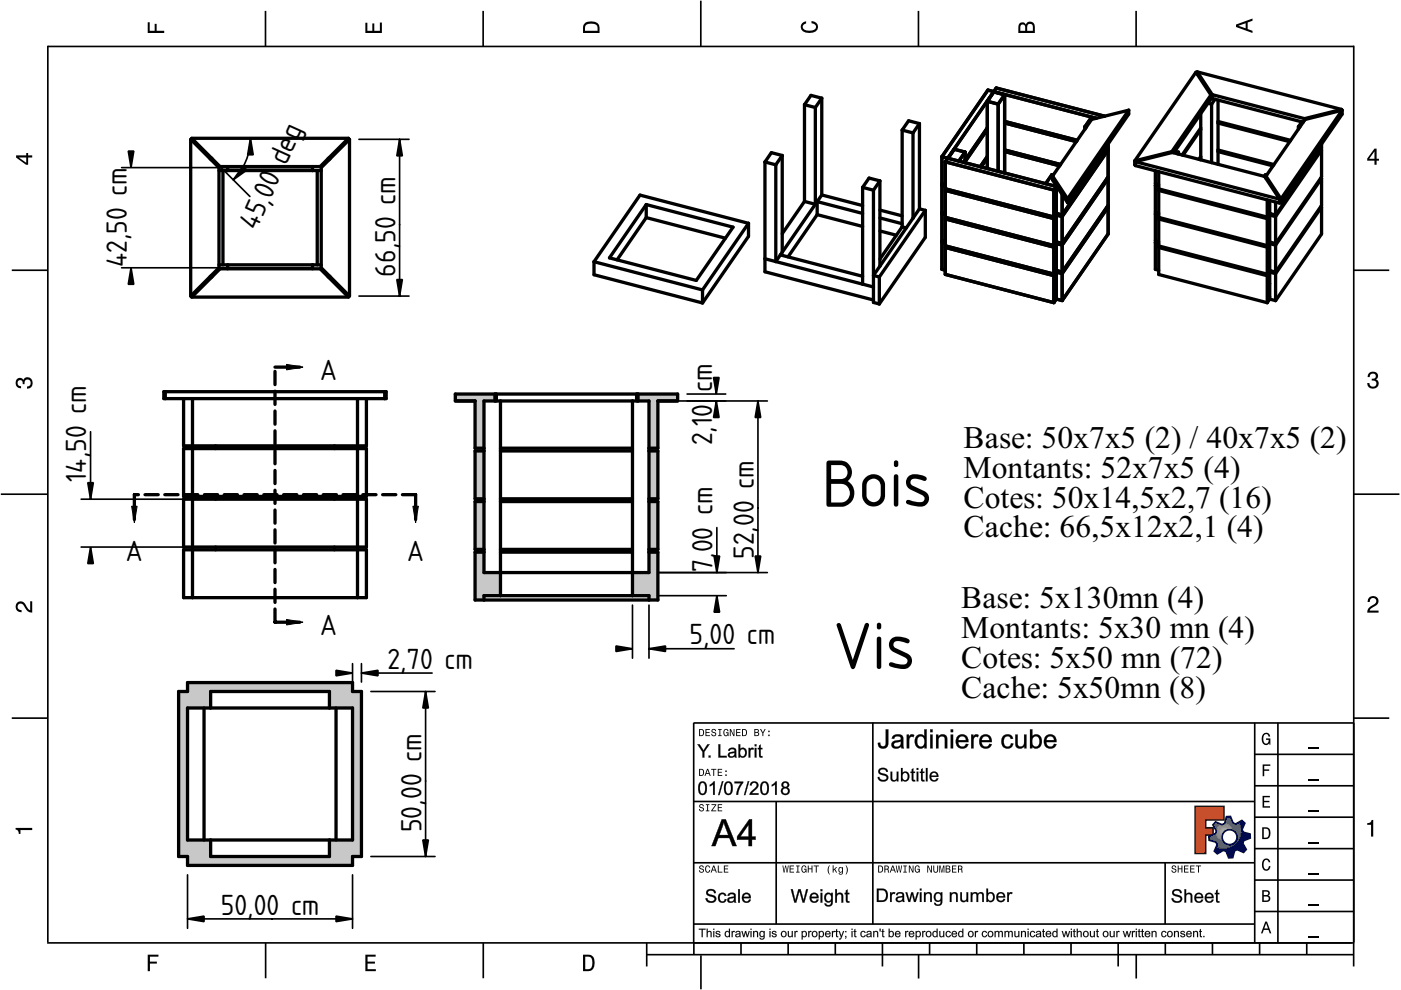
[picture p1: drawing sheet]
<svg xmlns="http://www.w3.org/2000/svg" width="297mm" height="210mm" viewBox="0 0 297 210" stroke-linecap="round" stroke-linejoin="round" font-family="sans-serif">
<defs><g id="words">
<g font-size="13.3">
<text x="174.2" y="107.4">Bois</text>
<text x="176.7" y="141.9">Vis</text>
</g>
<g font-size="6.7">
<text x="204.3" y="95">Base: 50x7x5 (2) / 40x7x5 (2)</text>
<text x="204.3" y="101.3">Montants: 52x7x5 (4)</text>
<text x="204.3" y="107.6">Cotes: 50x14,5x2,7 (16)</text>
<text x="204.3" y="113.9">Cache: 66,5x12x2,1 (4)</text>
<text x="203.8" y="129">Base: 5x130mn (4)</text>
<text x="203.8" y="135.3">Montants: 5x30 mn (4)</text>
<text x="203.8" y="141.6">Cotes: 5x50 mn (72)</text>
<text x="203.8" y="148">Cache: 5x50mn (8)</text>
</g>
<g font-size="5.8">
<text x="60.6" y="35.2" transform="rotate(-66 60.6 35.2)">deg</text>
<text x="54.4" y="49.1" transform="rotate(-66 54.4 49.1)">45,0</text>
<text x="26.9" y="56.7" transform="rotate(-90 26.9 56.7)">42,50 cm</text>
<text x="83.8" y="58.7" transform="rotate(-90 83.8 58.7)">66,50 cm</text>
<text x="67.9" y="80.6">A</text>
<text x="151" y="83.1" transform="rotate(-90 151 83.1)">cm</text>
<text x="151" y="94.4" transform="rotate(-90 151 94.4)">2,10</text>
<text x="18.3" y="102.2" transform="rotate(-90 18.3 102.2)">14,50 cm</text>
<text x="26.7" y="119.1">A</text>
<text x="86.3" y="119.1">A</text>
<text x="159.8" y="118.5" transform="rotate(-90 159.8 118.5)">52,00 cm</text>
<text x="151.1" y="121.3" transform="rotate(-90 151.1 121.3)">7,00 cm</text>
<text x="67.9" y="134.7">A</text>
<text x="146.2" y="136.6">5,00 cm</text>
<text x="82.2" y="141.8">2,70 cm</text>
<text x="89.3" y="176.4" transform="rotate(-90 89.3 176.4)">50,00 cm</text>
<text x="46.8" y="193.9">50,00 cm</text>
</g>
</g></defs>
<g fill="none" stroke="#000" stroke-width=".35">
<path d="M10.1 9.7v190.1M10.1 9.9h277M56.3 2.3v7.5M102.4 2.3v7.5M148.6 .1v9.8M194.7 2.3v7.5M240.9 2.3v7.5M287 9.7v195.2M2.5 57.3h7.5M287.1 57.3h7.4M.2 104.8h10M287 104.8h9.7"/>
<path d="M2.5 152.3h7.5M147 153.3h140.1M147.1 153.3v49.1M185.1 153.2v42.8M266 159.9h21M266 153.3v46.7M270.9 153.3v46.7M287.1 152.3h7.4M147 169.9h119M164.6 169.9v26M266 179.9h21M266 173.3h21"/>
<path d="M266 166.6h21M10 199.9h277.1M56.3 199.9v7.5M102.5 199.9v7.5M137.1 199.9v5M147 195.9h119M147 182.9h119M157.1 199.9v2.5M167.1 199.9v2.5M177.1 199.9v2.5M187.1 199.9v5M197.1 199.9v2.5"/>
<path d="M207.1 199.9v2.5M217.1 199.9v2.5M227.1 199.9v2.5M237.1 199.9v5M247 182.9v13M247.1 199.9v2.5M257.1 199.9v2.5M266 193.3h21M266 186.6h21M267.1 199.9v2.5M277.1 199.9v2.5M137.1 202.4h150"/>
<path d="M148.6 202.6v7.2M194.8 202.4v5.1M240.9 202.4v5.1"/>
</g>
<g fill="#000">
<path d="M31.3 4.7h.4v1.8h1.1v-1.4h.4v1.4h1.6v.5h-3.5z" fill-rule="evenodd"/>
<path d="M77.5 4.8h.4v1.7h1v-1.5h.5v1.5h1.1v-1.7h.5v2.2h-3.5z" fill-rule="evenodd"/>
<path d="M124.1 4.9a2.19 2.19 0 0 0-.5 2.1h3.5v-1.2a1.42 1.42 0 0 0-1.7-1.3zM124.3 5.2a2.14 2.14 0 0 1 2.3 .3l.1 1h-2.7l.1-1z" fill-rule="evenodd"/>
<path d="M170.1 4.9l.8-.4v.5a.7 .7 0 0 0-.7 .5 .7 .7 0 0 0 .3 .8 1.69 1.69 0 0 0 2.5-.6 .9 .9 0 0 0-.9-.8v-.5a1.24 1.24 0 0 1 1.3 1.1 1.24 1.24 0 0 1-1 1.4 2.22 2.22 0 0 1-2.5-.7l-.1-.5z" fill-rule="evenodd"/>
<path d="M216.1 5l-.2 .8v1.2h3.5v-1.3a.98 .98 0 0 0-.7-1.1 .98 .98 0 0 0-1.2 .6 .84 .84 0 0 0-1.4-.2zM216.4 5.3a.54 .54 0 0 1 .7-.1 .54 .54 0 0 1 .3 .6v.7h-1.1zM217.9 5.2a.62 .62 0 0 1 .7-.1 .62 .62 0 0 1 .4 .6v.8h-1.2z" fill-rule="evenodd"/>
<path d="M262.1 5.2v.5l3.5 1.3v-.5l-1.1-.3v-1.4l1.1-.4v-.5zM262.6 5.5l1.5-.6v1.1z" fill-rule="evenodd"/>
<path d="M3.4 32.9v.5l2.1 1.5h.5v-1.5h.8v-.5h-.8v-.5h-.4v.5zM4 33.4h1.6v1.1z" fill-rule="evenodd"/>
<path d="M291.4 31.5l-1.5 2.1v.5h1.5v.8h.5v-.8h.5v-.4h-.5v-2.2zM291.4 32.1v1.6h-1.1z" fill-rule="evenodd"/>
<path d="M3.6 80.4a.86 .86 0 0 1 1.4 .1 1.06 1.06 0 0 1 1.2-.5 1.06 1.06 0 0 1 .7 1.2 1.1 1.1 0 0 1-1.2 1.2v-.4a.71 .71 0 0 0 .8-1 .71 .71 0 0 0-1.3-.1v.6h-.4a.61 .61 0 0 0-.3-.8 .61 .61 0 0 0-.8 .2 .61 .61 0 0 0 .2 .8l.6 .2v.4a1.15 1.15 0 0 1-1.2-.6 1.15 1.15 0 0 1 .3-1.3z" fill-rule="evenodd"/>
<path d="M290.3 79.1a1.08 1.08 0 0 1 1.3-.2 1.08 1.08 0 0 1 .5 1.3l-.4 .2a1.06 1.06 0 0 1 .6 1.3 1.06 1.06 0 0 1-1.2 .7 1.1 1.1 0 0 1-1.2-1.2h.4a.71 .71 0 0 0 1 .8 .71 .71 0 0 0 .1-1.3h-.6v-.4a.61 .61 0 0 0 .8-.3 .61 .61 0 0 0-.2-.8 .61 .61 0 0 0-.8 .2l-.2 .5h-.4z" fill-rule="evenodd"/>
<path d="M3.6 127.8a1.22 1.22 0 0 1 2 .7l.4 .6 .4 .3v-1.9h.4v2.4a1.8 1.8 0 0 1-1.7-1.4 .71 .71 0 0 0-.9-.5 .71 .71 0 0 0-.5 .8 .71 .71 0 0 0 .9 .6v.4a1.18 1.18 0 0 1-1.2-.6 1.18 1.18 0 0 1 .2-1.4z" fill-rule="evenodd"/>
<path d="M290.3 126.7a1.18 1.18 0 0 1 1.9 .3 1.18 1.18 0 0 1-1 1.7l-.5 .3-.3 .5h1.9v.4h-2.4a1.8 1.8 0 0 1 1.4-1.7 .71 .71 0 0 0 .5-.9 .71 .71 0 0 0-.9-.5 .71 .71 0 0 0-.5 .8h-.4z" fill-rule="evenodd"/>
<path d="M148.2 154.6v1.5h.5a.77 .77 0 0 0 .6-.8 .77 .77 0 0 0-.6-.7zM148.4 154.8a.58 .58 0 0 1 .7 .5 .58 .58 0 0 1-.7 .6zM149.6 154.6v1.5h.9v-.2h-.7v-.5h.6v-.2h-.6v-.4h.7v-.2zM151 154.7a.53 .53 0 0 0 0 .6 .53 .53 0 0 0 .6 .2 .32 .32 0 0 1-.3 .5 .32 .32 0 0 1-.3-.4h-.2a.5 .5 0 0 0 .7 .5 .5 .5 0 0 0 .1-.8l-.4-.1a.28 .28 0 0 1-.1-.4 .28 .28 0 0 1 .4-.1 .28 .28 0 0 1 .1 .3h.2a.51 .51 0 0 0-.3-.4 .51 .51 0 0 0-.5 .1zM152.3 154.6v.2h.2v1.1h-.2v.2h.7v-.2h-.3v-1.1h.3v-.2zM153.5 154.7a.81 .81 0 0 0 .5 1.4l.3-.2 .2 .2v-.8h-.6v.1h.4l-.2 .5a.6 .6 0 0 1-.5-.6 .6 .6 0 0 1 .4-.6l.2 .3h.2l-.1-.3a.53 .53 0 0 0-.8 0zM154.7 154.6v1.5h.2v-1.3l.6 1.3h.2v-1.5h-.2v1.2l-.5-1.2zM156.1 154.6v1.5h.9v-.2h-.7v-.5h.6v-.2h-.6v-.4h.7v-.2zM157.3 154.6v1.5h.5a.77 .77 0 0 0 .6-.8 .77 .77 0 0 0-.6-.7zM157.5 154.8a.58 .58 0 0 1 .7 .5 .58 .58 0 0 1-.7 .6zM159.9 154.6v1.5h.6a.42 .42 0 0 0 .5-.3 .42 .42 0 0 0-.3-.5l.2-.2-.1-.4zM160.1 154.8h.3a.23 .23 0 0 1 .3 .2 .23 .23 0 0 1-.3 .2h-.3zM160.1 155.4h.4a.26 .26 0 0 1 .3 .2 .26 .26 0 0 1-.3 .3h-.4zM161.1 154.6l.5 .9v.6h.2v-.6l.5-.9h-.2l-.4 .7-.3-.7zM162.9 155.8v.3h.3v-.3zM162.9 154.9v.3h.3v-.3z" fill-rule="evenodd"/>
<path d="M267.8 155.7a.85 .85 0 0 1 .9-.3 .85 .85 0 0 1 .6 .8h-.3l-.1-.3a.49 .49 0 0 0-.4-.3 .49 .49 0 0 0-.5 .3 1.2 1.2 0 0 0 .4 1.8 .66 .66 0 0 0 .6-.8h-.6v-.3h.9v1.3h-.1l-.1-.3-.3 .3a.85 .85 0 0 1-1.2-.7v-1.1z" fill-rule="evenodd"/>
<path d="M3.3 175.5h3.5v.5h-2.5v.8h-.3a.77 .77 0 0 0-.7-.9z" fill-rule="evenodd"/>
<path d="M148.4 170.6a.53 .53 0 0 0 0 .6 .53 .53 0 0 0 .6 .2 .32 .32 0 0 1-.3 .5 .32 .32 0 0 1-.3-.4h-.2a.5 .5 0 0 0 .7 .6 .5 .5 0 0 0 .1-.9l-.4-.1a.28 .28 0 0 1-.1-.4 .28 .28 0 0 1 .4-.1 .28 .28 0 0 1 .1 .4h.2a.51 .51 0 0 0-.3-.5 .51 .51 0 0 0-.5 .1zM149.7 170.5v.2h.2v1.1h-.2v.2h.7v-.2h-.3v-1.1h.3v-.2zM150.8 170.5v.2h.8l-.8 1.3h1.1v-.2h-.9l.9-1.3zM152.2 170.5v1.5h.9v-.2h-.7v-.5h.6v-.2h-.6v-.4h.7v-.2z" fill-rule="evenodd"/>
<path d="M148.2 163v1.5h.5a.77 .77 0 0 0 .6-.7 .77 .77 0 0 0-.6-.8zM148.4 163.2a.57 .57 0 0 1 .7 .6 .57 .57 0 0 1-.7 .5zM149.9 163l-.5 1.5h.2l.1-.4h.6l.2 .4h.2l-.6-1.5zM150 163.2l.3 .7h-.5zM150.8 163v.2h.4v1.3h.2v-1.3h.5v-.2zM152.2 163v1.5h.9v-.2h-.7v-.5h.6v-.2h-.6v-.4h.7v-.2zM153.8 164.2v.3h.3v-.3zM153.8 163.4v.3h.3v-.3z" fill-rule="evenodd"/>
<path d="M253.4 171h6.1v2.8h-3.9v1.7h1.6v1.5h-1.6v4h-2.2z" fill-rule="evenodd"/>
<path d="M257.7 174.3l-.5 .6 .7 1.3-.2 .6-1.4 .5v.9l1.5 .4 .3 .5-.7 1.4 .7 .5 1.3-.7 .6 .2 .5 1.4 .9-.1 .3-1.4 .6-.3 1.4 .6 .5-.6-.7-1.3 .2-.6 1.4-.5-.1-.9-1.4-.4-.3-.5 .6-1.4-.6-.6-1.3 .8-.6-.2-.5-1.4h-.9l-.4 1.5-.5 .2zM259.1 177.5a1.6 1.6 0 0 1 3.2 0 1.6 1.6 0 0 1-3.2 0z" fill-rule="evenodd"/>
<path d="M267.7 168.7h1.5v.3h-1.2v.8h1.1v.3h-1.1v.8h1.3v.3h-1.6z" fill-rule="evenodd"/>
<path d="M267.7 162.1h1.6v.3h-1.3v.7h1.1v.3h-1.1v1.2h-.3z" fill-rule="evenodd"/>
<path d="M267.6 175.4v2.5h.8a1.37 1.37 0 0 0 .7-2.2 1.56 1.56 0 0 0-1.5-.3zM267.9 175.7a.98 .98 0 0 1 1.2 .7 .98 .98 0 0 1-.7 1.2h-.5z" fill-rule="evenodd"/>
<path d="M289.9 174.5a.77 .77 0 0 0 .9-.6h.4v3.5h-.5v-2.5h-.8z" fill-rule="evenodd"/>
<path d="M148.4 183.6a.53 .53 0 0 0 0 .6 .53 .53 0 0 0 .6 .2 .32 .32 0 0 1-.3 .5 .32 .32 0 0 1-.3-.4h-.2a.5 .5 0 0 0 .7 .6 .5 .5 0 0 0 .1-.9l-.4-.1a.28 .28 0 0 1-.1-.4 .28 .28 0 0 1 .4-.1 .28 .28 0 0 1 .1 .4h.2a.51 .51 0 0 0-.3-.5 .51 .51 0 0 0-.5 .1zM149.6 183.7l-.1 .2a.67 .67 0 0 0 .1 .9 .67 .67 0 0 0 .8 .1l.2-.4h-.2l-.2 .3a.6 .6 0 0 1-.5-.5 .6 .6 0 0 1 .4-.6l.3 .3h.2l-.2-.4a.5 .5 0 0 0-.8 .1zM151.2 183.5l-.5 1.5h.2l.1-.4h.6l.2 .4h.2l-.6-1.5zM151.3 183.7l.3 .7h-.5zM152.2 183.5v1.5h1v-.2h-.8v-1.3zM153.5 183.5v1.5h.9v-.2h-.7v-.5h.6v-.2h-.6v-.4h.7v-.2z" fill-rule="evenodd"/>
<path d="M165.9 183.5l.3 1.5h.1l.3-1.3 .2 1.3h.2l.2-1.5h-.1l-.2 1.3-.2-1.3h-.2l-.2 1.3-.2-1.3zM167.4 183.5v1.5h1v-.2h-.8v-.5h.7v-.2h-.7v-.4h.7v-.2zM168.8 183.5v.2h.3v1.1h-.3v.2h.7v-.2h-.2v-1.1h.2v-.2zM170.1 183.7a.82 .82 0 0 0 .5 1.3l.3-.2 .1 .2v-.8h-.5v.2h.3l-.2 .4a.6 .6 0 0 1-.5-.5 .6 .6 0 0 1 .5-.6l.2 .3h.2l-.2-.4a.53 .53 0 0 0-.7 .1zM171.3 183.5v1.5h.2v-.7h.6v.7h.2v-1.5h-.2v.6h-.6v-.6zM172.5 183.5v.2h.5v1.3h.2v-1.3h.4v-.2zM175.8 183.5a1.35 1.35 0 0 0 .2 1.9 1.84 1.84 0 0 1 0-1.9zM176.5 183.5v1.5h.2v-.4l.2-.2 .4 .6h.2l-.4-.7 .4-.5h-.2l-.6 .6v-.9zM177.9 184a.59 .59 0 0 0-.2 .7 .59 .59 0 0 0 .7 .3l.1-.2a.31 .31 0 0 1-.1 .5 .31 .31 0 0 1-.4-.2h-.2a.47 .47 0 0 0 .5 .4 .47 .47 0 0 0 .4-.5v-1.2h-.2v.2l-.3-.2zM178 184.1l.1-.1a.42 .42 0 0 1 .4 .4 .42 .42 0 0 1-.4 .5l-.1-.3zM179.3 183.5a1.85 1.85 0 0 1 0 1.9 1.22 1.22 0 0 0 0-1.9z" fill-rule="evenodd"/>
<path d="M186.2 183.5v1.5h.5a.77 .77 0 0 0 .6-.7 .77 .77 0 0 0-.6-.8zM186.4 183.7a.58 .58 0 0 1 .6 .6 .58 .58 0 0 1-.6 .5zM187.5 183.5v1.5h.2v-.6a.45 .45 0 0 1 .5 .1 .45 .45 0 0 1 .1 .5h.2l-.2-.7a.42 .42 0 0 0 .1-.5 .42 .42 0 0 0-.4-.3zM187.7 183.7h.2a.26 .26 0 0 1 .4 .3 .26 .26 0 0 1-.4 .2h-.2zM189.2 183.5l-.6 1.5h.2l.2-.4h.6l.1 .4h.2l-.5-1.5zM189.3 183.7l.2 .7h-.4zM189.9 183.5l.3 1.5h.2l.2-1.3 .2 1.3h.2l.3-1.5h-.2l-.2 1.3-.2-1.3h-.2l-.2 1.3-.2-1.3zM191.5 183.5v.2h.3v1.1h-.3v.2h.8v-.2h-.3v-1.1h.3v-.2zM192.7 183.5v1.5h.2v-1.2l.5 1.2h.3v-1.5h-.2v1.2l-.6-1.2zM194.1 183.7a.81 .81 0 0 0 .5 1.3l.3-.2 .1 .2v-.8h-.5v.2h.3l-.2 .4a.6 .6 0 0 1-.5-.5 .6 .6 0 0 1 .5-.6l.2 .3h.2l-.2-.4a.53 .53 0 0 0-.7 .1zM196.6 183.5v1.5h.2v-1.2l.6 1.2h.2v-1.5h-.2v1.2l-.6-1.2zM197.9 183.5v.9a.52 .52 0 0 0 .5 .6 .52 .52 0 0 0 .5-.6v-.9h-.2v.9a.33 .33 0 0 1-.3 .5 .33 .33 0 0 1-.3-.5v-.9zM199.2 183.5v1.5h.1v-1.4l.3 1.4h.2l.3-1.4v1.4h.1v-1.5h-.2l-.3 1.3-.3-1.3zM200.5 183.5v1.5h.6a.42 .42 0 0 0 .4-.3 .42 .42 0 0 0-.2-.5l.2-.2-.1-.4zM200.7 183.7h.3a.23 .23 0 0 1 .3 .2 .23 .23 0 0 1-.3 .2h-.3zM200.7 184.3h.3a.26 .26 0 0 1 .3 .3 .26 .26 0 0 1-.3 .2h-.3zM201.8 183.5v1.5h1v-.2h-.8v-.5h.7v-.2h-.7v-.4h.8v-.2zM203.1 183.5v1.5h.2v-.6a.45 .45 0 0 1 .5 .1 .45 .45 0 0 1 .1 .5h.2l-.2-.7a.42 .42 0 0 0 .1-.5 .42 .42 0 0 0-.4-.3zM203.3 183.7h.3a.26 .26 0 0 1 .3 .3 .26 .26 0 0 1-.4 .2h-.2z" fill-rule="evenodd"/>
<path d="M248.5 183.6a.53 .53 0 0 0 0 .6 .53 .53 0 0 0 .6 .2 .32 .32 0 0 1-.2 .5 .32 .32 0 0 1-.3-.4h-.2a.5 .5 0 0 0 .6 .6 .5 .5 0 0 0 .2-.9l-.4-.1a.28 .28 0 0 1-.1-.4 .28 .28 0 0 1 .3-.1 .28 .28 0 0 1 .2 .4h.2a.51 .51 0 0 0-.3-.5 .51 .51 0 0 0-.6 .1zM249.7 183.5v1.5h.2v-.7h.6v.7h.2v-1.5h-.2v.6h-.6v-.6zM251 183.5v1.5h1v-.2h-.8v-.5h.7v-.2h-.7v-.4h.8v-.2zM252.3 183.5v1.5h1v-.2h-.8v-.5h.7v-.2h-.7v-.4h.8v-.2zM253.5 183.5v.2h.5v1.3h.2v-1.3h.5v-.2z" fill-rule="evenodd"/>
<path d="M268.3 195.4l-1 2.5h.4l.2-.7h1l.3 .7h.3l-.9-2.5zM268.4 195.8l.4 1.1h-.7z" fill-rule="evenodd"/>
<path d="M267.6 188.7v2.5h1a.7 .7 0 0 0 .7-.5 .7 .7 0 0 0-.4-.8 .61 .61 0 0 0 .3-.8 .61 .61 0 0 0-.7-.4zM267.9 189h.6a.38 .38 0 0 1 .4 .4 .38 .38 0 0 1-.5 .4h-.5zM267.9 190.1h.6a.44 .44 0 0 1 .5 .4 .44 .44 0 0 1-.5 .4h-.6z" fill-rule="evenodd"/>
<path d="M267.8 182.3a.85 .85 0 0 1 .9-.3 .85 .85 0 0 1 .6 .8h-.3l-.1-.2a.47 .47 0 0 0-.4-.3 .47 .47 0 0 0-.4 .3 1.21 1.21 0 0 0 .4 1.7 .64 .64 0 0 0 .5-.7h.4a.89 .89 0 0 1-.8 1 .89 .89 0 0 1-1-.7v-1.1z" fill-rule="evenodd"/>
<path d="M31.3 202.4h2.3v.4h-1.8v1.1h1.5v.4h-1.5v1.6h-.5z" fill-rule="evenodd"/>
<path d="M77.5 202.4h2.1v.4h-1.7v1.1h1.6v.4h-1.6v1.2h1.8v.4h-2.2z" fill-rule="evenodd"/>
<path d="M123.6 202.4v3.5h1.2a1.42 1.42 0 0 0 1.3-1.7 1.38 1.38 0 0 0-1.3-1.8zM124.1 202.8l1 .1a1.89 1.89 0 0 1 0 2.5l-1 .1z" fill-rule="evenodd"/>
</g>
<path d="M277.3 158.6h2.2M277.3 178.6h2.2M277.3 172h2.2M277.3 165.3h2.2M277.3 198.6h2.2M277.3 192h2.2M277.3 185.3h2.2" fill="none" stroke="#000" stroke-width=".25"/>
<g fill="#000">
<path d="M187.8 154.6h.6v2.8a1.13 1.13 0 0 1-1.1 1.4 1.13 1.13 0 0 1-1.2-1.3l.5-.1a.6 .6 0 0 0 .6 .8 .6 .6 0 0 0 .6-.8zM187.8 154.7v2.7a.64 .64 0 0 1-.5 .9 .64 .64 0 0 1-.7-.8h-.4a1.09 1.09 0 0 0 1.1 1.2 1.09 1.09 0 0 0 1-1.3v-2.7zM189.4 156a1.32 1.32 0 0 1 2.1 .4v1.7l.2 .6h-.6v-.4a1.27 1.27 0 0 1-2.1-.2 1.21 1.21 0 0 1 1.5-1.2l.5-.1a.74 .74 0 0 0-.7-.7 .74 .74 0 0 0-.7 .6l-.6-.1zM189.4 156l-.3 .6 .5 .1a.77 .77 0 0 1 .5-.6 .77 .77 0 0 1 .8 .2l.1 .5-1.3 .3a.86 .86 0 0 0-.6 1.2 .86 .86 0 0 0 1.2 .4l.8-.5v.5h.6l-.2-.6v-1.8a1.36 1.36 0 0 0-2.1-.3zM189.7 157.6a.51 .51 0 0 0 .1 .7 .51 .51 0 0 0 .6 0l.5-.4 .1-.7zM189.7 157.5l1.3-.3a.9 .9 0 0 1-.4 1 .9 .9 0 0 1-1.1-.1zM192.2 155.7h.5v.5a.68 .68 0 0 1 1.2-.3l-.2 .5a.54 .54 0 0 0-.9 .2v2.1h-.6zM192.3 155.8v2.9h.5l-.1-1.6a.65 .65 0 0 1 .2-.7 .65 .65 0 0 1 .8-.1l.1-.4a.74 .74 0 0 0-1.1 .3v-.4zM194.3 156a1.05 1.05 0 0 1 1.7 .1l-.1-1.5h.6v4.1h-.5v-.4a1.02 1.02 0 0 1-1.6 .1 1.91 1.91 0 0 1-.1-2.4zM194.4 156a1.52 1.52 0 0 0-.4 1.7 1.52 1.52 0 0 0 1.5 .9l.5-.4v.5h.5v-4h-.5v1.5a1.04 1.04 0 0 0-1.6-.2zM194.7 156.4a1.23 1.23 0 0 0 .5 1.9 1.15 1.15 0 0 0 .8-1.1 1.15 1.15 0 0 0-.8-1.1zM194.7 156.4a.84 .84 0 0 1 1-.2 .84 .84 0 0 1 .3 1.1 .85 .85 0 0 1-.8 1 .85 .85 0 0 1-.8-1.1zM197.2 154.6h.6v.7h-.6zM197.2 154.7v.5h.5v-.5zM197.2 155.7h.6v3h-.6zM197.2 155.8v2.9h.5v-2.9zM198.4 155.7h.5v.5a1.05 1.05 0 0 1 1.3-.5 1.05 1.05 0 0 1 .7 1.2v1.8h-.6v-1.8a.69 .69 0 0 0-.8-.8 .69 .69 0 0 0-.5 1v1.6h-.6zM198.5 155.8v2.9h.5l-.1-1.6a.74 .74 0 0 1 .6-1 .74 .74 0 0 1 .9 .8l-.1 1.8h.5v-2.3a1.05 1.05 0 0 0-.9-.7 1.05 1.05 0 0 0-1 .6v-.5zM201.5 154.6h.6v.7h-.6zM201.6 154.7v.5h.5v-.5zM201.5 155.7h.6v3h-.6zM201.6 155.8v2.9h.5v-2.9zM203 156.1a1.37 1.37 0 0 1 1.7-.3 1.37 1.37 0 0 1 .6 1.6l-2.1-.1a.83 .83 0 0 0 .6 1 .83 .83 0 0 0 1-.6l.5 .1a1.45 1.45 0 0 1-1.9 .8 1.45 1.45 0 0 1-.7-2zM203 156.1a1.48 1.48 0 0 0-.1 2 1.48 1.48 0 0 0 1.9 .4l.5-.7-.5-.1a.85 .85 0 0 1-1 .6 .85 .85 0 0 1-.6-1h2.1a1.86 1.86 0 0 0-.6-1.4l-1-.2zM203.5 156.3l-.3 .6h1.6a.77 .77 0 0 0-.5-.7 .77 .77 0 0 0-.8 .1zM203.4 156.3l.4-.2h.5l.3 .3 .2 .6h-1.6zM205.9 155.7h.5v.5a.68 .68 0 0 1 1.1-.3l-.2 .5a.54 .54 0 0 0-.8 .2l-.1 2.1h-.5zM205.9 155.8v2.9h.5v-1.6a.65 .65 0 0 1 .1-.7 .65 .65 0 0 1 .8-.1l.2-.4a.74 .74 0 0 0-1.2 .3l.1-.4zM208 156.1a1.37 1.37 0 0 1 1.6-.3 1.37 1.37 0 0 1 .7 1.6l-2.1-.1a.83 .83 0 0 0 .6 1 .83 .83 0 0 0 1-.6l.5 .1a1.45 1.45 0 0 1-2 .8 1.45 1.45 0 0 1-.6-2zM208 156.1a1.48 1.48 0 0 0-.1 2 1.48 1.48 0 0 0 1.9 .4l.5-.7-.5-.1a.85 .85 0 0 1-1.1 .6 .85 .85 0 0 1-.6-1h2.2a1.86 1.86 0 0 0-.6-1.4l-1-.2zM208.4 156.3l-.2 .6h1.5a.77 .77 0 0 0-.4-.7 .77 .77 0 0 0-.9 .1zM208.4 156.3l.4-.2h.4l.4 .3 .2 .6h-1.7zM212.7 156a1.26 1.26 0 0 1 2.1 .6l-.5 .1a.73 .73 0 0 0-.8-.6 .73 .73 0 0 0-.6 .8 .93 .93 0 0 0 0 1 .93 .93 0 0 0 1.1 .3l.3-.6h.5a1.27 1.27 0 0 1-1.3 1.2 1.27 1.27 0 0 1-1.2-1.2l.1-1zM212.8 156a1.49 1.49 0 0 0-.4 1.9 1.49 1.49 0 0 0 1.8 .7l.4-.4 .2-.5-.4-.1a.77 .77 0 0 1-.8 .8 .77 .77 0 0 1-.8-.8 .99 .99 0 0 1 .1-1.1 .99 .99 0 0 1 1.1-.4l.3 .6 .5-.1a1.21 1.21 0 0 0-2-.6zM215.2 155.7h.6v2.2a.72 .72 0 0 0 .9 .3 .72 .72 0 0 0 .4-.9v-1.6h.5v3h-.4v-.5a1.05 1.05 0 0 1-1 .5 1.05 1.05 0 0 1-.9-.7zM215.3 155.8v1.8a1.01 1.01 0 0 0 .7 1.1 1.01 1.01 0 0 0 1.2-.6v.6h.4v-2.9h-.5l.1 1.5a.75 .75 0 0 1-.7 1 .75 .75 0 0 1-.8-.9l.1-1.6zM218.4 154.6h.5v1.5a1.08 1.08 0 0 1 1.6-.1 1.69 1.69 0 0 1-.9 2.8l-.4-.2-.3-.3v.4h-.5zM218.4 154.7v4h.4v-.5a1.17 1.17 0 0 0 1.5 .3 1.17 1.17 0 0 0 .6-1.3 1.16 1.16 0 0 0-.7-1.3 1.16 1.16 0 0 0-1.4 .3l.1-1.5zM219.1 156.4a1.09 1.09 0 0 0-.3 1.2 1.09 1.09 0 0 0 1 .7 1.21 1.21 0 0 0-.2-2.2zM219 156.4a.82 .82 0 0 1 1.1-.2 .82 .82 0 0 1 .3 1 .83 .83 0 0 1-.4 1 .83 .83 0 0 1-1-.2l-.2-.8zM221.7 156.1a1.37 1.37 0 0 1 1.6-.3 1.37 1.37 0 0 1 .7 1.6l-2.1-.1a.83 .83 0 0 0 .6 1 .83 .83 0 0 0 1-.6l.5 .1a1.45 1.45 0 0 1-2 .8 1.45 1.45 0 0 1-.6-2zM221.7 156.1a1.48 1.48 0 0 0-.1 2 1.48 1.48 0 0 0 1.9 .4l.5-.7-.5-.1a.85 .85 0 0 1-1.1 .6 .85 .85 0 0 1-.6-1h2.2a1.86 1.86 0 0 0-.6-1.4l-1-.2zM222.1 156.3l-.2 .6h1.6a.77 .77 0 0 0-.5-.7 .77 .77 0 0 0-.9 .1zM222.1 156.3l.4-.2h.4l.4 .3 .2 .6h-1.7z"/>
<path d="M187.8 154.7h.5v2.7a1.11 1.11 0 0 1-1 1.3 1.11 1.11 0 0 1-1.2-1.2h.5a.63 .63 0 0 0 .6 .8 .63 .63 0 0 0 .6-.9zM189.4 156a1.4 1.4 0 0 1 2.1 .3l.2 2.4h-.6v-.4a1.19 1.19 0 0 1-2.1-.4 1.19 1.19 0 0 1 1.5-1h.3a.41 .41 0 0 0 .2-.5 .41 .41 0 0 0-.5-.3l-.7 .1-.2 .5-.5-.1zM189.7 157.6a.54 .54 0 0 0 0 .7 .54 .54 0 0 0 .8 0 .89 .89 0 0 0 .5-1.1zM192.3 155.8h.4v.4a.7 .7 0 0 1 1.1-.3l-.1 .4a.64 .64 0 0 0-.8 .1 .64 .64 0 0 0-.1 .7v1.6h-.5zM194.4 156a1.07 1.07 0 0 1 1.6 .1v-1.4h.5v4h-.5v-.4a1.25 1.25 0 0 1-1.6 .2 1.25 1.25 0 0 1-.4-1.6zM194.7 156.4a1.25 1.25 0 0 0 .5 1.9 1.18 1.18 0 0 0 .8-1.1 1.18 1.18 0 0 0-.8-1.1zM197.2 154.7h.5v.5h-.5zM197.2 155.8h.5v2.9h-.5zM198.5 155.8h.4v.4a1.03 1.03 0 0 1 1.3-.5 1.03 1.03 0 0 1 .6 1.2v1.8h-.5v-1.8a.72 .72 0 0 0-.8-.8 .72 .72 0 0 0-.5 1v1.6h-.5zM201.6 154.7h.5v.5h-.5zM201.6 155.8h.5v2.9h-.5zM203 156.1a1.35 1.35 0 0 1 1.6-.3 1.35 1.35 0 0 1 .7 1.5h-2.1a.84 .84 0 0 0 .6 1 .84 .84 0 0 0 1-.6l.5 .1a1.42 1.42 0 0 1-1.9 .8 1.42 1.42 0 0 1-.7-2zM203.4 156.3l-.2 .6h1.6a.8 .8 0 0 0-.5-.7 .8 .8 0 0 0-.9 .1zM205.9 155.8h.5v.4a.7 .7 0 0 1 1.1-.3l-.2 .4a.64 .64 0 0 0-.7 .1 .64 .64 0 0 0-.2 .7v1.6h-.5zM208 156.1a1.35 1.35 0 0 1 1.6-.3 1.35 1.35 0 0 1 .7 1.5h-2.2a.84 .84 0 0 0 .7 1 .84 .84 0 0 0 1-.6l.5 .1a1.42 1.42 0 0 1-2 .8 1.42 1.42 0 0 1-.6-2zM208.4 156.3l-.2 .6h1.6a.8 .8 0 0 0-.5-.7 .8 .8 0 0 0-.9 .1zM212.7 156a1.23 1.23 0 0 1 2.1 .6l-.5 .1a.79 .79 0 0 0-1-.6 .79 .79 0 0 0-.5 1.1 .8 .8 0 0 0 .6 1.1 .8 .8 0 0 0 1-.7l.4 .1a1.31 1.31 0 0 1-1.6 1 1.31 1.31 0 0 1-.9-1.8zM215.3 155.8h.5v1.6a.73 .73 0 0 0 .7 .9 .73 .73 0 0 0 .6-1v-1.5h.5v2.9h-.4v-.5a1.03 1.03 0 0 1-1.3 .5 1.03 1.03 0 0 1-.6-1.1zM218.4 154.7h.5v1.4a1.25 1.25 0 0 1 1.6-.1 1.25 1.25 0 0 1 .4 1.5 1.16 1.16 0 0 1-.8 1.1 1.16 1.16 0 0 1-1.3-.3v.4h-.4zM219.1 156.4a1.11 1.11 0 0 0-.3 1.2 1.11 1.11 0 0 0 1 .7 1.23 1.23 0 0 0 .6-1.2 1.23 1.23 0 0 0-.8-1zM221.7 156.1a1.35 1.35 0 0 1 1.6-.3 1.35 1.35 0 0 1 .7 1.5h-2.2a.84 .84 0 0 0 .7 1 .84 .84 0 0 0 1-.6l.5 .1a1.42 1.42 0 0 1-2 .8 1.42 1.42 0 0 1-.6-2zM222.1 156.3l-.2 .6h1.6a.8 .8 0 0 0-.5-.7 .8 .8 0 0 0-.9 .1z"/>
<path d="M148.4 165.8a1.04 1.04 0 0 1 1.2 .1 1.04 1.04 0 0 1 .3 1.2 1.06 1.06 0 0 1-.3 1.2 1.06 1.06 0 0 1-1.1 .2 2.18 2.18 0 0 1-.1-2.7zM148.5 165.9a2.3 2.3 0 0 0-.2 2.4 .91 .91 0 0 0 1.1 .1 .91 .91 0 0 0 .4-1 1.2 1.2 0 0 0-1-1.7zM148.6 166.2a2.16 2.16 0 0 0 .2 2h.3a1.74 1.74 0 0 0 0-2.2zM148.7 166h.4a1.76 1.76 0 0 1 0 2.3h-.3a1.93 1.93 0 0 1-.1-2.3zM150.5 166.4l.5-.4a.4 .4 0 0 1 .6-.3v2.8h-.4v-2.2l-.7 .5zM150.5 166.4v.3l.7-.5v2.3h.3v-2.8h-.2l-.3 .4zM153.1 165.6h.3l-.8 3h-.4zM153.1 165.6l-.8 3h.2l.9-2.9zM153.9 165.8a1.04 1.04 0 0 1 1.2 .1 1.04 1.04 0 0 1 .3 1.2 1.06 1.06 0 0 1-.3 1.2 1.06 1.06 0 0 1-1.2 .2 2.18 2.18 0 0 1 0-2.7zM153.9 165.9a2.3 2.3 0 0 0-.1 2.4 .91 .91 0 0 0 1.1 .1 .91 .91 0 0 0 .4-1 1.2 1.2 0 0 0-1.1-1.7zM154 166.2a2.16 2.16 0 0 0 .3 2h.3a1.74 1.74 0 0 0 0-2.2zM154.1 166h.5a1.76 1.76 0 0 1 0 2.3h-.3a1.93 1.93 0 0 1-.2-2.3zM155.7 165.7h1.9v.3l-.9 1.5-.2 1h-.4a4 4 0 0 1 1-2.4h-1.4zM155.7 165.7v.4h1.4a4.6 4.6 0 0 0-1 2.4h.4l.3-1.3 .8-1.2v-.3zM158.5 165.6h.4l-.9 3h-.3zM158.6 165.6l-.8 3h.2l.8-2.9zM159.3 165.9a.95 .95 0 0 1 1.4 .2 .95 .95 0 0 1-.5 1.4l-.8 .7h1.4v.3h-1.9l.2-.5 .5-.5a.95 .95 0 0 0 .7-1.4 .53 .53 0 0 0-.6-.1 .53 .53 0 0 0-.3 .6l-.4-.1zM159.3 165.9l-.3 .6h.4a.58 .58 0 0 1 .9-.5 .58 .58 0 0 1-.1 1.1l-1 .8-.3 .6h1.9v-.3h-1.4l.5-.6a1.07 1.07 0 0 0 .5-1.8l-.7-.1zM161.6 165.8a1.04 1.04 0 0 1 1.2 .1 1.04 1.04 0 0 1 .2 1.2 1.06 1.06 0 0 1-.2 1.2 1.06 1.06 0 0 1-1.2 .2 2.18 2.18 0 0 1 0-2.7zM161.6 165.9a2.3 2.3 0 0 0-.1 2.4 .91 .91 0 0 0 1 .1 .91 .91 0 0 0 .5-1 1.2 1.2 0 0 0-1.1-1.7zM161.7 166.2a2.16 2.16 0 0 0 .3 2h.2a1.74 1.74 0 0 0 0-2.2zM161.8 166h.5a1.76 1.76 0 0 1 0 2.3h-.4a1.93 1.93 0 0 1-.1-2.3zM163.6 166.4l.5-.4a.4 .4 0 0 1 .6-.3v2.8h-.4l.1-2.2-.8 .5zM163.6 166.4l.1 .3 .7-.5-.1 2.3h.4v-2.8h-.2l-.3 .4zM165.9 165.9a.78 .78 0 0 1 1.2-.1 .78 .78 0 0 1-.2 1.2 .83 .83 0 0 1 .6 1 .83 .83 0 0 1-1 .6 .85 .85 0 0 1-.9-.6 .85 .85 0 0 1 .5-1 .63 .63 0 0 1-.4-.5 .63 .63 0 0 1 .2-.6zM165.9 165.9a.62 .62 0 0 0-.2 .6 .62 .62 0 0 0 .5 .5 .84 .84 0 0 0-.5 1.2 .84 .84 0 0 0 1.3 .2 .77 .77 0 0 0 .4-.7 .77 .77 0 0 0-.6-.7 .72 .72 0 0 0 .3-1.1 .72 .72 0 0 0-1.2 0zM166.1 166.4a.43 .43 0 0 0 .8 0 .43 .43 0 0 0-.8 0zM166 166.4a.5 .5 0 0 1 1 0 .5 .5 0 0 1-1 0zM166 167.7a.55 .55 0 0 0 1.1 0 .55 .55 0 0 0-1.1 0zM165.9 167.7a.61 .61 0 0 1 1.2 0 .61 .61 0 0 1-1.2 0z"/>
<path d="M148.4 165.8a.95 .95 0 0 1 1.1 .1 .95 .95 0 0 1 .4 1 1.19 1.19 0 0 1-1.2 1.6 1.93 1.93 0 0 1-.4-2.5zM148.7 166.1a1.92 1.92 0 0 0 .1 2.2h.3a1.75 1.75 0 0 0 0-2.3zM150.5 166.4l.8-.7h.2v2.8h-.3v-2.2l-.7 .4zM153.1 165.6h.3l-.9 3h-.2zM153.9 165.8a.95 .95 0 0 1 1.1 .1 .95 .95 0 0 1 .3 1 1.19 1.19 0 0 1-1.1 1.6 1.93 1.93 0 0 1-.4-2.5zM154.1 166.1a1.92 1.92 0 0 0 .2 2.2h.3a1.75 1.75 0 0 0 0-2.3zM155.7 165.7h1.9v.3l-.8 1.2-.3 1.3h-.4a4.2 4.2 0 0 1 1-2.4h-1.4zM158.6 165.6h.2l-.8 3h-.3zM159.3 165.9a.93 .93 0 0 1 1.4 .2 .93 .93 0 0 1-.5 1.3l-.8 .8h1.4v.3h-1.9a3.2 3.2 0 0 1 1.4-1.6 .54 .54 0 0 0-.2-.9 .54 .54 0 0 0-.7 .5h-.4zM161.6 165.8a.95 .95 0 0 1 1 .1 .95 .95 0 0 1 .4 1 1.19 1.19 0 0 1-1.2 1.6 1.93 1.93 0 0 1-.3-2.5zM161.8 166.1a1.92 1.92 0 0 0 .1 2.2h.3a1.75 1.75 0 0 0 0-2.3zM163.6 166.4l.9-.7h.2v2.8h-.4v-2.2l-.7 .4zM165.9 165.9a.75 .75 0 0 1 1.2-.1 .75 .75 0 0 1-.2 1.2 .89 .89 0 0 1 .3 1.2 .89 .89 0 0 1-1.2 .3 .89 .89 0 0 1-.3-1.3l.4-.2-.4-.4zM166 166.4a.5 .5 0 0 0 1 0 .5 .5 0 0 0-1 0zM165.9 167.7a.6 .6 0 0 0 1.2 0 .6 .6 0 0 0-1.2 0z"/>
<path d="M147.8 157.8h.5l.9 1.3 .8-1.3h.5l-1.2 1.6v1.2h-.4l.1-1.2zM147.9 157.8l1.1 1.6v1.2h.3v-1.2l1.1-1.6h-.4l-.8 1.4-.9-1.4zM150.2 160.2h.5v.4h-.5zM150.3 160.2v.4h.3v-.4zM152.3 157.8h.4v2.5l1.4-.1v.4h-1.8zM152.3 157.8v2.8h1.8v-.3h-1.4v-2.5zM154.5 158.8a.87 .87 0 0 1 1-.3 .87 .87 0 0 1 .6 .8l.1 1.3h-.4v-.2a.74 .74 0 0 1-1 .2 .74 .74 0 0 1-.3-.9l1.2-.4a.5 .5 0 0 0-.5-.4 .5 .5 0 0 0-.5 .3h-.3zM154.6 158.8l-.2 .4h.3a.54 .54 0 0 1 .9-.3l.2 .4-1 .2a.63 .63 0 0 0-.4 .7 .87 .87 0 0 0 1.4 .1v.3h.4l-.1-1.6a.96 .96 0 0 0-1.5-.2zM154.8 159.9a.45 .45 0 0 0 .3 .5 .45 .45 0 0 0 .6-.4v-.4zM154.8 159.8l1-.3a.61 .61 0 0 1-.3 .8 .61 .61 0 0 1-.8-.2zM156.6 157.8h.4l-.1 1a.76 .76 0 0 1 1.3 .2 1.03 1.03 0 0 1 0 1.2 1.03 1.03 0 0 1-1.2 .3l-.1-.1v.2h-.3zM156.6 157.8v2.8h.3v-.3a.84 .84 0 0 0 1.1 .2 .84 .84 0 0 0 .3-1.1 .77 .77 0 0 0-.5-.8 .77 .77 0 0 0-.9 .3v-1.1zM157.1 159a.73 .73 0 0 0-.2 .9 .73 .73 0 0 0 .7 .4 .75 .75 0 0 0 .4-.8 .75 .75 0 0 0-.7-.6zM157 159a.64 .64 0 0 1 .9 0 .64 .64 0 0 1 .1 .8 .53 .53 0 0 1-.4 .6 .53 .53 0 0 1-.6-.3l-.1-.5zM158.7 158.6h.4l-.1 .3a.47 .47 0 0 1 .4-.4 .47 .47 0 0 1 .4 .2l-.1 .3-.3-.1-.3 .2v1.5h-.4zM158.7 158.6v2h.4l-.1-1.1a.46 .46 0 0 1 .1-.5 .46 .46 0 0 1 .6 0l.1-.4h-.4l-.3 .3-.1-.3zM160 157.8h.4v.4h-.4zM160 157.8v.4h.4v-.4zM160 158.6h.4v2h-.4zM160 158.6v2h.4v-2zM160.9 158.1l.4-.3v.8h.3v.3h-.3v1.1l.1 .3h.2l.1 .3a.55 .55 0 0 1-.6 0 .55 .55 0 0 1-.2-.6v-1.1h-.2v-.3h.2zM160.9 158.1l.1 .5h-.3v.3l.3-.1v1.2a.48 .48 0 0 0 .1 .5 .48 .48 0 0 0 .6 .1l-.1-.3a.26 .26 0 0 1-.3 0 .26 .26 0 0 1-.1-.3v-1.2l.4 .1v-.3h-.4l.1-.7z"/>
<path d="M147.9 157.8h.4l.9 1.3 .8-1.3h.4l-1.1 1.6v1.2h-.3v-1.2zM150.3 160.2h.3v.4h-.3zM152.3 157.8h.4v2.5h1.4v.3h-1.8zM154.5 158.8a.87 .87 0 0 1 1-.3 .87 .87 0 0 1 .6 .8l.1 1.3h-.4v-.2a.74 .74 0 0 1-1 .3 .74 .74 0 0 1-.4-.9l.4-.3 .9-.2a.51 .51 0 0 0-.4-.5 .51 .51 0 0 0-.6 .4h-.3zM154.8 159.8a.36 .36 0 0 0 0 .5 .36 .36 0 0 0 .5 .1l.4-.3v-.5zM156.6 157.8h.3v1a.89 .89 0 0 1 1.2 0 .89 .89 0 0 1 .2 1.1 .79 .79 0 0 1-.5 .7 .79 .79 0 0 1-.9-.2v.2h-.3zM157.1 159a.73 .73 0 0 0-.2 .9 .73 .73 0 0 0 .8 .4 .74 .74 0 0 0 .3-.9 .74 .74 0 0 0-.8-.5zM158.7 158.6h.3v.3l.3-.3h.3h.2l-.1 .4a.45 .45 0 0 0-.5 0 .45 .45 0 0 0-.1 .5v1.1h-.4zM160 157.8h.4v.4h-.4zM160 158.6h.4v2h-.4zM160.9 158.1l.4-.2v.7h.3v.3h-.3v1.1l.1 .3h.2l.1 .3a.5 .5 0 0 1-.6 0 .5 .5 0 0 1-.2-.6v-1.1h-.2v-.3h.2z"/>
<path d="M153 173.7h.9l2.3 5.7h-.9l-.6-1.7h-2.4l-.6 1.7h-.9zM153 173.7l-2.1 5.7h.8l.6-1.8h2.4l.6 1.8h.9l-2.3-5.7zM153.4 174.3l-.1 .8-.8 2h1.9zM153.4 174.3l1.1 2.8h-2.1zM158.8 173.7h.7l-.1 3.7 .8-.1v.8l-.8-.1 .1 1.4h-.8v-1.4l-2.5 .1v-.7zM158.9 173.7l-2.6 3.7v.6h2.5l-.1 1.4h.7v-1.4h.8v-.6h-.8v-3.7zM158.7 174.8l-1.7 2.6h1.7zM158.8 174.7v2.7h-1.9z"/>
<path d="M153 173.7h.9l2.3 5.7h-.9l-.6-1.7h-2.4l-.6 1.7h-.8zM153.4 174.3l-.9 2.8h1.9zM158.9 173.7h.5v3.7h.8v.6h-.8v1.4h-.7v-1.4h-2.4v-.6zM158.7 174.8l-1.7 2.6h1.7z"/>
<path d="M186.4 163a1.13 1.13 0 0 1 1.9 .7h-.4a.66 .66 0 0 0-.6-.6 .66 .66 0 0 0-.7 .6l.4 .2a1.16 1.16 0 0 1 1.3 1.1 1.2 1.2 0 0 1-1.2 .7 1.2 1.2 0 0 1-1-1h.3a.81 .81 0 0 0 .7 .7 .81 .81 0 0 0 .9-.5 1.65 1.65 0 0 0-1.4-.7 .68 .68 0 0 1-.2-1.2zM186.4 163.1a.78 .78 0 0 0-.1 .9 .78 .78 0 0 0 .9 .3l.4 .2a.49 .49 0 0 1 .4 .7 .49 .49 0 0 1-.7 .2 .71 .71 0 0 1-.9-.7l-.3 .1a1.15 1.15 0 0 0 1.1 .9 1.15 1.15 0 0 0 1.1-.8l-.1-.4-.3-.3-1.2-.4a.62 .62 0 0 1 .3-.8 .62 .62 0 0 1 .8 .4l.1 .3 .4-.1a1.09 1.09 0 0 0-1.9-.5zM188.8 163.6h.4v1.5a.51 .51 0 0 0 .6 .3 .51 .51 0 0 0 .3-.7v-1.1h.4v2.1h-.4l.1-.3a.74 .74 0 0 1-.8 .3 .74 .74 0 0 1-.6-.5zM188.8 163.6v1.3a.71 .71 0 0 0 .5 .8 .71 .71 0 0 0 .9-.4v.4h.3v-2.1h-.4v1.1a.54 .54 0 0 1-.4 .8 .54 .54 0 0 1-.6-.7l.1-1.2zM191 162.8h.4v1a.77 .77 0 0 1 1.3 .2 1.04 1.04 0 0 1 0 1.2 1.04 1.04 0 0 1-1.2 .4l-.1-.2v.3h-.4zM191 162.8v2.9h.4l-.1-.4a.86 .86 0 0 0 1.2 .2 .86 .86 0 0 0 .3-1.1 .79 .79 0 0 0-.6-.8 .79 .79 0 0 0-.8 .3v-1.1zM191.5 164.1a.73 .73 0 0 0-.1 .8 .73 .73 0 0 0 .8 .4 .8 .8 0 0 0 .2-.8 .8 .8 0 0 0-.6-.6zM191.5 164a.64 .64 0 0 1 .9 0 .64 .64 0 0 1 .1 .9 .53 .53 0 0 1-.4 .5 .53 .53 0 0 1-.7-.2l-.1-.6zM193.3 163.1l.4-.2v.7h.3v.3h-.3v1.2v.2h.3l.1 .4a.55 .55 0 0 1-.6-.1 .55 .55 0 0 1-.2-.5v-1.2h-.3v-.3h.3zM193.3 163.1v.5h-.2v.3h.2v1.2a.49 .49 0 0 0 .2 .5 .49 .49 0 0 0 .5 0v-.2a.25 .25 0 0 1-.3 0 .25 .25 0 0 1-.1-.3v-1.2h.4v-.3h-.4l.1-.7zM194.3 162.8h.4v.5h-.4zM194.4 162.8v.4h.3v-.4zM194.3 163.6h.4v2.1h-.4zM194.4 163.6v2.1h.3v-2.1zM195.3 163.1l.3-.2v.7h.4v.3h-.4v1.2l.1 .2h.3v.4a.55 .55 0 0 1-.5-.1 .55 .55 0 0 1-.2-.5v-1.2h-.3v-.3h.3zM195.3 163.1v.5h-.3v.3h.3v1.2a.49 .49 0 0 0 .2 .5 .49 .49 0 0 0 .5 0v-.2a.25 .25 0 0 1-.3 0 .25 .25 0 0 1-.1-.3v-1.2h.4v-.3h-.4v-.7zM196.3 162.8h.4v2.9h-.4zM196.3 162.8v2.9h.4v-2.9zM197.3 163.8a.97 .97 0 0 1 1.2-.1 .97 .97 0 0 1 .5 1h-1.5a.59 .59 0 0 0 .4 .7 .59 .59 0 0 0 .7-.4h.4a1.04 1.04 0 0 1-1.5 .6 1.04 1.04 0 0 1-.3-1.5zM197.4 163.9a1.04 1.04 0 0 0-.1 1.4 1.04 1.04 0 0 0 1.5 .1l.2-.4h-.4a.6 .6 0 0 1-.7 .4 .6 .6 0 0 1-.5-.7h1.5a.94 .94 0 0 0-.4-1 .94 .94 0 0 0-1.1 .2zM197.6 164l-.1 .4h1.1l-.4-.5zM197.6 164l.6-.1 .3 .1 .1 .5h-1.2z"/>
<path d="M186.4 163.1a1.11 1.11 0 0 1 1.9 .5l-.4 .1a.66 .66 0 0 0-.7-.6 .66 .66 0 0 0-.6 .6l.4 .2a1.14 1.14 0 0 1 1.3 1.1 1.18 1.18 0 0 1-1.2 .7 1.18 1.18 0 0 1-1-.9l.3-.1a.77 .77 0 0 0 .8 .7 .77 .77 0 0 0 .8-.6l-.5-.3a1.13 1.13 0 0 1-1.3-1.1zM188.8 163.6h.4v1.2a.51 .51 0 0 0 .5 .6 .51 .51 0 0 0 .4-.7v-1.1h.4v2.1h-.3v-.3a.73 .73 0 0 1-.9 .3 .73 .73 0 0 1-.5-.8zM191 162.8h.4v1a.9 .9 0 0 1 1.1 0 .9 .9 0 0 1 .3 1.1 .81 .81 0 0 1-.6 .8 .81 .81 0 0 1-.8-.3v.3h-.4zM191.5 164.1a.75 .75 0 0 0-.2 .8 .75 .75 0 0 0 .9 .4 .75 .75 0 0 0 .3-.9 .75 .75 0 0 0-.9-.5zM193.3 163.1l.4-.2v.7h.3v.3h-.3v1.2v.2l.3 .1 .1 .3a.51 .51 0 0 1-.6-.1 .51 .51 0 0 1-.2-.5v-1.2h-.2v-.3h.2zM194.4 162.8h.3v.4h-.3zM194.4 163.6h.3v2.1h-.3zM195.3 163.1l.3-.2v.7h.4v.3h-.4v1.2l.1 .2 .3 .1v.3a.51 .51 0 0 1-.5-.1 .51 .51 0 0 1-.2-.5v-1.2h-.3v-.3h.3zM196.3 162.8h.4v2.9h-.4zM197.3 163.9a.96 .96 0 0 1 1.2-.2 .96 .96 0 0 1 .5 1h-1.6a.6 .6 0 0 0 .5 .7 .6 .6 0 0 0 .7-.4h.4a1.02 1.02 0 0 1-1.5 .6 1.02 1.02 0 0 1-.3-1.5zM197.6 164l-.1 .4h1.1a.57 .57 0 0 0-.3-.5 .57 .57 0 0 0-.7 .1z"/>
<path d="M148.2 196.9h1.4v.2h-.6v1.6h-.3l.1-1.6h-.6zM148.2 196.9v.2h.6v1.6h.2v-1.6h.6v-.2zM149.8 196.9h.3l-.1 .6a.47 .47 0 0 1 .6-.1 .47 .47 0 0 1 .3 .5v.8h-.3v-.8a.3 .3 0 0 0-.3-.3 .3 .3 0 0 0-.2 .4v.7h-.3zM149.8 196.9v1.8h.2v-.7a.33 .33 0 0 1 .3-.4 .33 .33 0 0 1 .4 .3v.8h.2v-.8a.45 .45 0 0 0-.3-.5 .45 .45 0 0 0-.6 .2v-.7zM151.2 196.9h.3v.3h-.3zM151.2 196.9v.3h.2v-.3zM151.2 197.4h.3v1.3h-.3zM151.2 197.4v1.3h.2v-1.3zM151.8 197.5l.2-.1a.47 .47 0 0 1 .7 .3l-.2 .1a.26 .26 0 0 0-.3-.3 .26 .26 0 0 0-.2 .3l.2 .1a.46 .46 0 0 1 .6 .6 .46 .46 0 0 1-.8 .2l-.3-.4h.2a.33 .33 0 0 0 .3 .2 .33 .33 0 0 0 .3-.2v-.1a.53 .53 0 0 1-.6-.1 .53 .53 0 0 1-.1-.6zM151.8 197.5a.39 .39 0 0 0 0 .5 .39 .39 0 0 0 .5 .1l.2 .2a.32 .32 0 0 1-.3 .3 .32 .32 0 0 1-.3-.3h-.2a.53 .53 0 0 0 .6 .4 .53 .53 0 0 0 .4-.5l-.8-.4a.29 .29 0 0 1 .3-.3 .29 .29 0 0 1 .3 .3l.2-.1a.55 .55 0 0 0-.9-.2zM153.8 197.5a.47 .47 0 0 1 .8 0l-.1-.6h.3v1.8h-.2v-.2a.63 .63 0 0 1-.9-.1 .63 .63 0 0 1 .1-.9zM153.8 197.6a.6 .6 0 0 0-.1 .8 .6 .6 0 0 0 .9 .1v.2h.2v-1.8h-.2v.7a.47 .47 0 0 0-.8 0zM154 197.7l-.1 .6 .2 .2a.43 .43 0 0 0 .5-.5 .43 .43 0 0 0-.6-.3zM154 197.7l.1-.1a.48 .48 0 0 1 .5 .4 .48 .48 0 0 1-.5 .5l-.2-.2zM155.1 197.4h.2v.2l.2-.2h.3v.3l-.4 .1v.9h-.3zM155.1 197.4v1.3h.2v-.7a.29 .29 0 0 1 .1-.3 .29 .29 0 0 1 .3-.1l.1-.2h-.3l-.2 .2v-.2zM156 197.5a.55 .55 0 0 1 .6-.2 .55 .55 0 0 1 .4 .6l.1 .8h-.3v-.2a.45 .45 0 0 1-.7 .2 .45 .45 0 0 1 .1-.7l.6-.1a.32 .32 0 0 0-.3-.3 .32 .32 0 0 0-.4 .2h-.2zM156 197.6l-.1 .2h.2a.35 .35 0 0 1 .6-.2l.1 .3-.6 .1a.4 .4 0 0 0-.3 .6 .4 .4 0 0 0 .7 .1l.2-.2v.2h.3l-.1-1a.6 .6 0 0 0-1-.1zM156.2 198.2h-.1a.29 .29 0 0 0 .3 .4 .29 .29 0 0 0 .3-.3l.1-.3zM156.2 198.2l.6-.2a.35 .35 0 0 1-.2 .5 .35 .35 0 0 1-.5-.3zM157.2 197.4h.2l.3 1 .3-1h.2l.3 1 .2-1h.3l-.4 1.3h-.3l-.2-1-.3 1h-.2zM157.2 197.4l.4 1.3h.2l.3-1 .2 1h.3l.4-1.3h-.2l-.3 1-.3-1h-.2l-.3 1-.3-1zM159.1 196.9h.3v.3h-.3zM159.1 196.9v.3h.2v-.3zM159.1 197.4h.3v1.3h-.3zM159.1 197.4v1.3h.2v-1.3zM159.7 197.4h.2v.2a.47 .47 0 0 1 .5-.2 .47 .47 0 0 1 .3 .5v.8h-.2v-.8a.29 .29 0 0 0-.2-.3 .29 .29 0 0 0-.4 .2v.9h-.2zM159.7 197.4v1.3h.2v-.9a.31 .31 0 0 1 .4-.3 .31 .31 0 0 1 .2 .4v.8h.2v-1a.46 .46 0 0 0-.4-.3 .46 .46 0 0 0-.4 .2v-.2zM161.1 197.6l.4-.2 .4 .2v-.2h.2v1.1a.58 .58 0 0 1-.4 .7 .58 .58 0 0 1-.7-.4h.2a.34 .34 0 0 0 .4 .2 .34 .34 0 0 0 .3-.2v-.3a.63 .63 0 0 1-.9-.1 .63 .63 0 0 1 .1-.8zM161.1 197.6a.6 .6 0 0 0 0 .8 .6 .6 0 0 0 .8 .1 .4 .4 0 0 1-.1 .5 .4 .4 0 0 1-.5 0l-.3-.2a.56 .56 0 0 0 .7 .4 .56 .56 0 0 0 .4-.7v-1.1h-.2v.2l-.4-.2zM161.3 197.7v.7a.4 .4 0 0 0 .6-.4 .4 .4 0 0 0-.6-.3zM161.3 197.7a.42 .42 0 0 1 .6 .3 .42 .42 0 0 1-.6 .4zM163.1 196.9h.3v.3h-.3zM163.1 196.9v.3h.3v-.3zM163.1 197.4h.3v1.3h-.3zM163.1 197.4v1.3h.3v-1.3zM163.7 197.5l.2-.1a.47 .47 0 0 1 .7 .3l-.2 .1a.26 .26 0 0 0-.3-.3 .26 .26 0 0 0-.2 .3l.3 .1a.46 .46 0 0 1 .5 .6 .46 .46 0 0 1-.8 .2l-.3-.4h.2a.33 .33 0 0 0 .3 .2 .33 .33 0 0 0 .3-.2v-.1a.53 .53 0 0 1-.6-.1 .53 .53 0 0 1-.1-.6zM163.7 197.5a.39 .39 0 0 0 0 .5 .39 .39 0 0 0 .5 .1l.3 .2a.32 .32 0 0 1-.4 .3 .32 .32 0 0 1-.3-.3h-.2a.53 .53 0 0 0 .6 .4 .53 .53 0 0 0 .5-.5l-.8-.4a.29 .29 0 0 1 .2-.3 .29 .29 0 0 1 .3 .3l.2-.1a.55 .55 0 0 0-.9-.2zM165.5 198a.7 .7 0 0 1 1.4 0 .7 .7 0 0 1-1.4 0zM165.6 198a.65 .65 0 0 0 1.3 0 .65 .65 0 0 0-1.3 0zM165.9 197.7a.45 .45 0 0 0-.1 .6 .45 .45 0 0 0 .6 .1 .45 .45 0 0 0 .1-.6 .45 .45 0 0 0-.6-.1zM165.9 197.7a.45 .45 0 0 1 .7 .3 .45 .45 0 0 1-.7 .4l-.1-.4zM167 197.4h.3v.9a.31 .31 0 0 0 .4 .2 .31 .31 0 0 0 .2-.4v-.7h.2v1.3h-.2v-.2a.47 .47 0 0 1-.5 .2 .47 .47 0 0 1-.4-.3zM167 197.4l.1 .8a.45 .45 0 0 0 .3 .5 .45 .45 0 0 0 .5-.2v.2h.2v-1.3h-.2v.7a.34 .34 0 0 1-.3 .5 .34 .34 0 0 1-.4-.5l.1-.7zM168.4 197.4h.3l-.1 .2 .2-.2h.4l-.1 .3-.4 .1v.9h-.3zM168.4 197.4v1.3h.3l-.1-.7a.29 .29 0 0 1 .1-.3 .29 .29 0 0 1 .4-.1v-.2h-.3l-.2 .2v-.2zM170 197.4h.2v.2a.48 .48 0 0 1 .4-.2 .48 .48 0 0 1 .4 .3 .62 .62 0 0 1 0 .8 .62 .62 0 0 1-.8 .1v.6h-.2zM170 197.4v1.8h.2v-.7a.58 .58 0 0 0 .9-.4 .58 .58 0 0 0-.9-.5v-.2zM170.3 197.7l-.1 .6 .2 .2a.46 .46 0 0 0 .5-.5 .46 .46 0 0 0-.5-.4zM170.3 197.7l.1-.1a.45 .45 0 0 1 .5 .5 .45 .45 0 0 1-.6 .3l-.1-.3zM171.4 197.4h.2v.2l.2-.2h.3l-.1 .3-.4 .1v.9h-.2zM171.4 197.4v1.3h.2v-.7a.29 .29 0 0 1 0-.3 .29 .29 0 0 1 .4-.1l.1-.2h-.3l-.2 .2v-.2zM172.1 198a.67 .67 0 0 1 1.3 0 .67 .67 0 0 1-1.3 0zM172.1 198a.65 .65 0 0 0 1.3 0 .65 .65 0 0 0-1.3 0zM172.5 197.7a.45 .45 0 0 0-.1 .6 .45 .45 0 0 0 .6 .1 .45 .45 0 0 0 .1-.6 .45 .45 0 0 0-.6-.1zM172.4 197.7a.45 .45 0 0 1 .7 .3 .45 .45 0 0 1-.7 .4l-.1-.4zM173.6 197.4h.2v.2a.48 .48 0 0 1 .5-.2 .48 .48 0 0 1 .4 .3 .62 .62 0 0 1-.1 .8 .62 .62 0 0 1-.8 .1v.6h-.2zM173.6 197.4v1.8h.2v-.7a.58 .58 0 0 0 .9-.4 .58 .58 0 0 0-.9-.5v-.2zM173.9 197.7l-.1 .6 .2 .2a.46 .46 0 0 0 .5-.5 .46 .46 0 0 0-.5-.4zM173.9 197.7l.1-.1a.45 .45 0 0 1 .5 .5 .45 .45 0 0 1-.6 .3l-.1-.3zM175.1 197.5a.61 .61 0 0 1 .7-.1 .61 .61 0 0 1 .3 .7h-.9a.37 .37 0 0 0 .2 .4 .37 .37 0 0 0 .5-.2h.2a.67 .67 0 0 1-1 .3 .67 .67 0 0 1 0-1.1zM175.1 197.6a.65 .65 0 0 0 0 1 .65 .65 0 0 0 1-.3h-.2a.38 .38 0 0 1-.5 .2 .38 .38 0 0 1-.3-.4h1a.59 .59 0 0 0-.3-.6 .59 .59 0 0 0-.7 .1zM175.3 197.7l-.1 .2h.7l-.2-.3zM175.3 197.6h.4l.2 .3h-.8zM176.4 197.4h.2v.2l.2-.2h.3l-.1 .3-.4 .1v.9h-.2zM176.4 197.4v1.3h.2v-.7a.29 .29 0 0 1 .1-.3 .29 .29 0 0 1 .3-.1l.1-.2h-.3l-.2 .2v-.2zM177.2 197.1l.3-.2v.5h.2v.2h-.2v.8l.2 .1v.2a.34 .34 0 0 1-.3 0 .34 .34 0 0 1-.2-.4l.1-.7h-.2v-.2h.2zM177.3 197.1v.3h-.2v.2h.2v.7a.31 .31 0 0 0 .1 .4 .31 .31 0 0 0 .3 0l-.2-.4v-.7h.2v-.2h-.2v-.5zM177.8 197.4h.2l.4 1 .3-1h.3l-.6 1.5-.3 .3h-.2v-.2h.2l.2-.3zM177.8 197.4l.5 1.3-.2 .3h-.2v.2a.44 .44 0 0 0 .6-.5l.5-1.3h-.2l-.4 1.1-.4-1.1zM179.2 197.4h.3v.3h-.3zM179.2 197.4v.2h.2v-.2zM179.2 198.4h.3l-.1 .4-.2 .3 .1-.4h-.1zM179.2 198.4v.3h.1l-.1 .3 .2-.6zM180.5 196.9h.3v.3h-.3zM180.5 196.9v.3h.3v-.3zM180.5 197.4h.3v1.3h-.3zM180.5 197.4v1.3h.3v-1.3zM181.1 197.1l.3-.2-.1 .5h.3v.2h-.3l.1 .8 .2 .1v.2a.34 .34 0 0 1-.4 0 .34 .34 0 0 1-.1-.4v-.7h-.1v-.2h.1zM181.1 197.1v.3h-.1v.2h.1v.7a.31 .31 0 0 0 .1 .4 .31 .31 0 0 0 .4 0l-.3-.4v-.7h.3v-.2h-.3v-.5zM182.6 197.5a.56 .56 0 0 1 .5-.1 .56 .56 0 0 1 .4 .4h-.2a.32 .32 0 0 0-.3-.2 .32 .32 0 0 0-.3 .2v.5a.32 .32 0 0 0 .3 .2 .32 .32 0 0 0 .3-.3h.2a.57 .57 0 0 1-.5 .5 .57 .57 0 0 1-.6-.4zM182.6 197.6a.62 .62 0 0 0 0 1 .62 .62 0 0 0 .9-.4h-.2a.34 .34 0 0 1-.3 .4 .34 .34 0 0 1-.3-.3v-.5a.33 .33 0 0 1 .3-.3 .33 .33 0 0 1 .3 .3h.2a.55 .55 0 0 0-.9-.2zM183.8 197.5a.55 .55 0 0 1 .6-.2 .55 .55 0 0 1 .4 .6l.1 .8h-.3v-.2a.45 .45 0 0 1-.8 .2 .45 .45 0 0 1 .2-.7l.6-.1a.32 .32 0 0 0-.3-.3 .32 .32 0 0 0-.4 .2h-.2zM183.8 197.6l-.1 .2h.2a.35 .35 0 0 1 .6-.2l.1 .3-.6 .1a.4 .4 0 0 0-.3 .6 .4 .4 0 0 0 .6 .1l.3-.2v.2h.3l-.1-1a.6 .6 0 0 0-1-.1zM184 198.2h-.1a.29 .29 0 0 0 .3 .4 .29 .29 0 0 0 .3-.3l.1-.3zM184 198.2l.6-.2a.35 .35 0 0 1-.2 .5 .35 .35 0 0 1-.5-.3zM185.1 197.4h.2v.2a.47 .47 0 0 1 .6-.2 .47 .47 0 0 1 .3 .5v.8h-.2v-.8a.29 .29 0 0 0-.3-.3 .29 .29 0 0 0-.3 .2v.9h-.3zM185.1 197.4v1.3h.3v-.9a.31 .31 0 0 1 .3-.3 .31 .31 0 0 1 .3 .4v.8h.2v-1a.46 .46 0 0 0-.4-.3 .46 .46 0 0 0-.5 .2v-.2zM186.5 196.9h.2v.7h-.2zM186.5 196.9v.6h.2v-.6zM187 197.1l.3-.2v.5h.2v.2h-.2v.8l.2 .1v.2a.34 .34 0 0 1-.4 0 .34 .34 0 0 1-.1-.4l.1-.7h-.2v-.2h.2zM187.1 197.1v.3h-.2v.2h.2v.7a.31 .31 0 0 0 .1 .4 .31 .31 0 0 0 .3 0l-.2-.4v-.7h.2v-.2h-.2v-.5zM188.4 196.9h.2v.6a.61 .61 0 0 1 1 .6 .61 .61 0 0 1-1 .4v.2h-.2zM188.4 196.9v1.8h.2v-.2a.57 .57 0 0 0 .8-.1 .57 .57 0 0 0 0-.7 .57 .57 0 0 0-.8-.1v-.7zM188.7 197.7a.43 .43 0 0 0-.1 .6 .43 .43 0 0 0 .6 .1v-.7l-.2-.1zM188.7 197.7a.42 .42 0 0 1 .6 .4 .42 .42 0 0 1-.6 .3zM189.9 197.5a.61 .61 0 0 1 .7-.1 .61 .61 0 0 1 .3 .7h-.9a.37 .37 0 0 0 .3 .4 .37 .37 0 0 0 .4-.2h.2a.67 .67 0 0 1-1 .3 .67 .67 0 0 1 0-1.1zM189.9 197.6a.65 .65 0 0 0 0 1 .65 .65 0 0 0 1-.3h-.2a.38 .38 0 0 1-.5 .2 .38 .38 0 0 1-.2-.4h.9a.59 .59 0 0 0-.3-.6 .59 .59 0 0 0-.7 .1zM190.1 197.7l-.1 .2h.7l-.2-.3zM190.1 197.6h.4l.2 .3h-.7zM191.9 197.4h.2v.2l.2-.2h.3l-.1 .3-.3 .1-.1 .9h-.2zM191.9 197.4v1.3h.2v-.7a.29 .29 0 0 1 .1-.3 .29 .29 0 0 1 .3-.1l.1-.2h-.3l-.2 .2v-.2zM192.8 197.5a.61 .61 0 0 1 .8-.1 .61 .61 0 0 1 .3 .7h-1a.37 .37 0 0 0 .3 .4 .37 .37 0 0 0 .4-.2h.3a.67 .67 0 0 1-1.1 .3 .67 .67 0 0 1 0-1.1zM192.8 197.6a.65 .65 0 0 0 .1 1 .65 .65 0 0 0 .9-.3h-.2a.38 .38 0 0 1-.4 .2 .38 .38 0 0 1-.3-.4h.9a.59 .59 0 0 0-.3-.6 .59 .59 0 0 0-.7 .1zM193 197.7l-.1 .2h.7l-.2-.3zM193 197.6h.4l.2 .3h-.7zM194.1 197.4h.2v.2a.48 .48 0 0 1 .5-.2 .48 .48 0 0 1 .4 .3 .62 .62 0 0 1 0 .8 .62 .62 0 0 1-.9 .1l.1 .6h-.3zM194.1 197.4v1.8h.3l-.1-.7a.58 .58 0 0 0 1-.4 .58 .58 0 0 0-1-.5v-.2zM194.4 197.7v.6l.1 .2a.46 .46 0 0 0 .5-.5 .46 .46 0 0 0-.4-.4zM194.4 197.7l.1-.1a.45 .45 0 0 1 .5 .5 .45 .45 0 0 1-.6 .3l-.1-.3zM195.5 197.4h.2v.2l.2-.2h.3v.3l-.4 .1v.9h-.3zM195.5 197.4v1.3h.2v-.7a.29 .29 0 0 1 .1-.3 .29 .29 0 0 1 .4-.1v-.2h-.3l-.2 .2v-.2zM196.3 198a.67 .67 0 0 1 1.3 0 .67 .67 0 0 1-1.3 0zM196.3 198a.65 .65 0 0 0 1.3 0 .65 .65 0 0 0-1.3 0zM196.6 197.7a.45 .45 0 0 0-.1 .6 .45 .45 0 0 0 .6 .1 .45 .45 0 0 0 .1-.6 .45 .45 0 0 0-.6-.1zM196.6 197.7a.45 .45 0 0 1 .7 .3 .45 .45 0 0 1-.7 .4l-.1-.4zM197.8 197.5a.47 .47 0 0 1 .8 0v-.6h.2v1.8h-.2v-.2a.63 .63 0 0 1-.9-.1 .63 .63 0 0 1 .1-.9zM197.8 197.6a.6 .6 0 0 0-.1 .8 .6 .6 0 0 0 .9 .1v.2h.2v-1.8h-.2v.7a.47 .47 0 0 0-.8 0zM198 197.7l-.1 .6 .2 .2a.43 .43 0 0 0 .5-.5 .43 .43 0 0 0-.6-.3zM198 197.7l.1-.1a.48 .48 0 0 1 .5 .4 .48 .48 0 0 1-.5 .5l-.2-.2zM199.1 197.4h.3v.9a.31 .31 0 0 0 .4 .2 .31 .31 0 0 0 .2-.4v-.7h.2v1.3h-.2v-.2a.47 .47 0 0 1-.5 .2 .47 .47 0 0 1-.3-.3zM199.1 197.4l.1 .8a.45 .45 0 0 0 .3 .5 .45 .45 0 0 0 .5-.2v.2h.2v-1.3h-.2v.7a.34 .34 0 0 1-.3 .5 .34 .34 0 0 1-.3-.5v-.7zM200.6 197.5a.56 .56 0 0 1 .6-.1 .56 .56 0 0 1 .4 .4h-.2a.32 .32 0 0 0-.3-.2 .32 .32 0 0 0-.3 .2l-.1 .5a.32 .32 0 0 0 .4 .2 .32 .32 0 0 0 .3-.3h.2a.57 .57 0 0 1-.5 .5 .57 .57 0 0 1-.6-.4zM200.7 197.6a.62 .62 0 0 0 0 1 .62 .62 0 0 0 .9-.4h-.2a.34 .34 0 0 1-.3 .4 .34 .34 0 0 1-.4-.3v-.5a.33 .33 0 0 1 .4-.3 .33 .33 0 0 1 .3 .3h.2a.55 .55 0 0 0-.9-.2zM201.9 197.5a.61 .61 0 0 1 .7-.1 .61 .61 0 0 1 .3 .7h-.9a.37 .37 0 0 0 .3 .4 .37 .37 0 0 0 .4-.2h.2a.67 .67 0 0 1-1 .3 .67 .67 0 0 1 0-1.1zM201.9 197.6a.65 .65 0 0 0 0 1 .65 .65 0 0 0 1-.3h-.2a.38 .38 0 0 1-.5 .2 .38 .38 0 0 1-.2-.4h.9a.59 .59 0 0 0-.3-.6 .59 .59 0 0 0-.7 .1zM202.1 197.7l-.1 .2h.7l-.2-.3zM202.1 197.6h.4l.2 .3h-.7zM203.3 197.5a.47 .47 0 0 1 .7 0v-.6h.3v1.8h-.3l.1-.2a.63 .63 0 0 1-.9-.1 .63 .63 0 0 1 .1-.9zM203.3 197.6a.6 .6 0 0 0-.1 .8 .6 .6 0 0 0 .9 .1l-.1 .2h.2v-1.8h-.2v.7a.47 .47 0 0 0-.7 0zM203.5 197.7l-.1 .6 .2 .2a.43 .43 0 0 0 .4-.5 .43 .43 0 0 0-.5-.3zM203.4 197.7l.2-.1a.48 .48 0 0 1 .5 .4 .48 .48 0 0 1-.5 .5l-.2-.2zM205.2 198a.67 .67 0 0 1 1.3 0 .67 .67 0 0 1-1.3 0zM205.2 198a.65 .65 0 0 0 1.3 0 .65 .65 0 0 0-1.3 0zM205.6 197.7a.45 .45 0 0 0-.1 .6 .45 .45 0 0 0 .6 .1 .45 .45 0 0 0 .1-.6 .45 .45 0 0 0-.6-.1zM205.5 197.7a.45 .45 0 0 1 .7 .3 .45 .45 0 0 1-.7 .4l-.1-.4zM206.7 197.4h.2v.2l.2-.2h.3l-.1 .3-.3 .1-.1 .9h-.2zM206.7 197.4v1.3h.2v-.7a.29 .29 0 0 1 .1-.3 .29 .29 0 0 1 .3-.1l.1-.2h-.3l-.2 .2v-.2zM208.3 197.5a.56 .56 0 0 1 .6-.1 .56 .56 0 0 1 .4 .4h-.2a.32 .32 0 0 0-.4-.2 .32 .32 0 0 0-.3 .2v.5a.32 .32 0 0 0 .4 .2 .32 .32 0 0 0 .3-.3h.2a.57 .57 0 0 1-.6 .5 .57 .57 0 0 1-.5-.4zM208.3 197.6a.62 .62 0 0 0 0 1 .62 .62 0 0 0 1-.4h-.2a.34 .34 0 0 1-.3 .4 .34 .34 0 0 1-.4-.3v-.5a.33 .33 0 0 1 .3-.3 .33 .33 0 0 1 .4 .3h.2a.55 .55 0 0 0-1-.2zM209.4 198a.67 .67 0 0 1 1.3 0 .67 .67 0 0 1-1.3 0zM209.4 198a.65 .65 0 0 0 1.3 0 .65 .65 0 0 0-1.3 0zM209.7 197.7a.45 .45 0 0 0-.1 .6 .45 .45 0 0 0 .7 .1 .45 .45 0 0 0 .1-.6 .45 .45 0 0 0-.7-.1zM209.7 197.7a.45 .45 0 0 1 .7 .3 .45 .45 0 0 1-.7 .4l-.1-.4zM210.9 197.4h.2v.2a.44 .44 0 0 1 .7 0 .43 .43 0 0 1 .5-.2 .43 .43 0 0 1 .3 .4v.9h-.2v-.8a.26 .26 0 0 0-.2-.3 .26 .26 0 0 0-.3 .2v.9h-.3v-.8a.29 .29 0 0 0-.3-.3 .29 .29 0 0 0-.2 .4v.7h-.2zM210.9 197.4v1.3h.2v-.7a.31 .31 0 0 1 .2-.4 .31 .31 0 0 1 .4 .3l-.1 .8h.3v-.9a.28 .28 0 0 1 .3-.3 .28 .28 0 0 1 .2 .4v.8h.2v-.9a.41 .41 0 0 0-.3-.4 .41 .41 0 0 0-.5 .2 .43 .43 0 0 0-.4-.2 .43 .43 0 0 0-.3 .2v-.2zM213 197.4h.2v.2a.44 .44 0 0 1 .7 0 .43 .43 0 0 1 .5-.2 .43 .43 0 0 1 .3 .4v.9h-.2v-.8a.26 .26 0 0 0-.2-.3 .26 .26 0 0 0-.3 .2v.9h-.3v-.8a.29 .29 0 0 0-.3-.3 .29 .29 0 0 0-.2 .4v.7h-.2zM213 197.4v1.3h.2v-.7a.31 .31 0 0 1 .2-.4 .31 .31 0 0 1 .4 .3l-.1 .8h.3v-.9a.28 .28 0 0 1 .3-.3 .28 .28 0 0 1 .2 .4v.8h.2v-.9a.41 .41 0 0 0-.3-.4 .41 .41 0 0 0-.5 .2 .43 .43 0 0 0-.4-.2 .43 .43 0 0 0-.3 .2v-.2zM215.1 197.4h.2v.9a.31 .31 0 0 0 .4 .2 .31 .31 0 0 0 .2-.4v-.7h.2v1.3h-.2v-.2a.47 .47 0 0 1-.4 .2 .47 .47 0 0 1-.4-.3zM215.1 197.4v.8a.45 .45 0 0 0 .3 .5 .45 .45 0 0 0 .5-.2v.2h.2v-1.3h-.2v.7a.34 .34 0 0 1-.3 .5 .34 .34 0 0 1-.3-.5v-.7zM216.5 197.4h.2v.2a.47 .47 0 0 1 .5-.2 .47 .47 0 0 1 .3 .5v.8h-.2v-.8a.29 .29 0 0 0-.2-.3 .29 .29 0 0 0-.4 .2v.9h-.2zM216.5 197.4v1.3h.2v-.9a.31 .31 0 0 1 .4-.3 .31 .31 0 0 1 .2 .4v.8h.2v-1a.46 .46 0 0 0-.4-.3 .46 .46 0 0 0-.4 .2v-.2zM217.9 196.9h.2v.3h-.2zM217.9 196.9v.3h.2v-.3zM217.9 197.4h.2v1.3h-.2zM217.9 197.4v1.3h.2v-1.3zM218.5 197.5a.56 .56 0 0 1 .6-.1 .56 .56 0 0 1 .4 .4h-.2a.32 .32 0 0 0-.4-.2 .32 .32 0 0 0-.3 .2v.5a.32 .32 0 0 0 .4 .2 .32 .32 0 0 0 .3-.3h.2a.57 .57 0 0 1-.6 .5 .57 .57 0 0 1-.5-.4zM218.5 197.6a.62 .62 0 0 0 0 1 .62 .62 0 0 0 1-.4h-.2a.34 .34 0 0 1-.3 .4 .34 .34 0 0 1-.4-.3v-.5a.33 .33 0 0 1 .3-.3 .33 .33 0 0 1 .3 .3h.3a.55 .55 0 0 0-1-.2zM219.7 197.5a.55 .55 0 0 1 .7-.2 .55 .55 0 0 1 .3 .6l.1 .8h-.2l-.1-.2a.45 .45 0 0 1-.7 .2 .45 .45 0 0 1 .1-.7l.6-.1a.32 .32 0 0 0-.3-.3 .32 .32 0 0 0-.4 .2h-.2zM219.7 197.6l-.1 .2h.2a.35 .35 0 0 1 .6-.2l.1 .3-.6 .1a.4 .4 0 0 0-.2 .6 .4 .4 0 0 0 .6 .1l.2-.2 .1 .2h.2l-.1-1a.6 .6 0 0 0-1-.1zM219.9 198.2a.29 .29 0 0 0 .2 .4 .29 .29 0 0 0 .4-.3v-.3zM219.9 198.2l.6-.2a.35 .35 0 0 1-.2 .5 .35 .35 0 0 1-.4-.3zM221.1 197.1l.2-.2v.5h.3v.2h-.3l.1 .8 .2 .1v.2a.34 .34 0 0 1-.4 0 .34 .34 0 0 1-.1-.4v-.7h-.2v-.2h.2zM221.1 197.1v.3h-.2v.2h.2v.7a.31 .31 0 0 0 .1 .4 .31 .31 0 0 0 .4 0l-.3-.4v-.7h.2v-.2h-.2v-.5zM221.9 197.5a.61 .61 0 0 1 .7-.1 .61 .61 0 0 1 .3 .7h-1a.37 .37 0 0 0 .3 .4 .37 .37 0 0 0 .5-.2h.2a.67 .67 0 0 1-1 .3 .67 .67 0 0 1 0-1.1zM221.9 197.6a.65 .65 0 0 0 0 1 .65 .65 0 0 0 1-.3h-.2a.38 .38 0 0 1-.5 .2 .38 .38 0 0 1-.3-.4h1a.59 .59 0 0 0-.3-.6 .59 .59 0 0 0-.7 .1zM222.1 197.7l-.2 .2h.8l-.2-.3zM222 197.6h.5l.2 .3h-.8zM223.2 197.5a.47 .47 0 0 1 .8 0v-.6h.2v1.8h-.2v-.2a.63 .63 0 0 1-.9-.1 .63 .63 0 0 1 .1-.9zM223.2 197.6a.6 .6 0 0 0 0 .8 .6 .6 0 0 0 .8 .1v.2h.2v-1.8h-.2v.7a.47 .47 0 0 0-.8 0zM223.4 197.7v.6l.1 .2a.43 .43 0 0 0 .5-.5 .43 .43 0 0 0-.6-.3zM223.4 197.7l.1-.1a.48 .48 0 0 1 .5 .4 .48 .48 0 0 1-.5 .5l-.2-.2zM225.1 197.4h.2l.3 1 .3-1h.2l.3 1 .3-1h.2l-.4 1.3h-.3l-.2-1-.3 1h-.2zM225.1 197.4l.4 1.3h.2l.3-1 .3 1h.2l.4-1.3h-.2l-.3 1-.3-1h-.2l-.3 1-.3-1zM227 196.9h.3v.3h-.3zM227 196.9v.3h.3v-.3zM227 197.4h.3v1.3h-.3zM227 197.4v1.3h.3v-1.3zM227.6 197.1l.3-.2v.5h.2v.2h-.2v.8l.2 .1v.2a.34 .34 0 0 1-.4 0 .34 .34 0 0 1-.1-.4v-.7h-.1v-.2h.1zM227.6 197.1v.3h-.1v.2h.1v.7a.31 .31 0 0 0 .1 .4 .31 .31 0 0 0 .4 0l-.3-.4v-.7h.3v-.2h-.3l.1-.5zM228.3 196.9h.2v.6a.47 .47 0 0 1 .6-.1 .47 .47 0 0 1 .3 .5v.8h-.3v-.8a.3 .3 0 0 0-.3-.3 .3 .3 0 0 0-.3 .4v.7h-.2zM228.3 196.9v1.8h.2v-.7a.33 .33 0 0 1 .3-.4 .33 .33 0 0 1 .3 .3v.8h.2v-.8a.45 .45 0 0 0-.3-.5 .45 .45 0 0 0-.5 .2v-.7zM229.6 198a.67 .67 0 0 1 1.3 0 .67 .67 0 0 1-1.3 0zM229.6 198a.65 .65 0 0 0 1.3 0 .65 .65 0 0 0-1.3 0zM230 197.7a.45 .45 0 0 0-.1 .6 .45 .45 0 0 0 .6 .1 .45 .45 0 0 0 .1-.6 .45 .45 0 0 0-.6-.1zM229.9 197.7a.45 .45 0 0 1 .7 .3 .45 .45 0 0 1-.7 .4l-.1-.4zM231.1 197.4h.2v.9a.31 .31 0 0 0 .4 .2 .31 .31 0 0 0 .2-.4v-.7h.2v1.3h-.2v-.2a.47 .47 0 0 1-.4 .2 .47 .47 0 0 1-.4-.3zM231.1 197.4v.8a.45 .45 0 0 0 .3 .5 .45 .45 0 0 0 .6-.2l-.1 .2h.2v-1.3h-.2v.7a.34 .34 0 0 1-.3 .5 .34 .34 0 0 1-.3-.5v-.7zM232.5 197.1l.3-.2-.1 .5h.3v.2h-.3l.1 .8 .2 .1v.2a.34 .34 0 0 1-.4 0 .34 .34 0 0 1-.1-.4v-.7h-.1v-.2h.1zM232.5 197.1v.3h-.1v.2h.1v.7a.31 .31 0 0 0 .1 .4 .31 .31 0 0 0 .4 0l-.3-.4v-.7h.3v-.2h-.3v-.5zM233.8 198a.67 .67 0 0 1 1.3 0 .67 .67 0 0 1-1.3 0zM233.8 198a.65 .65 0 0 0 1.3 0 .65 .65 0 0 0-1.3 0zM234.2 197.7a.45 .45 0 0 0-.1 .6 .45 .45 0 0 0 .6 .1 .45 .45 0 0 0 .1-.6 .45 .45 0 0 0-.6-.1zM234.1 197.7a.45 .45 0 0 1 .7 .3 .45 .45 0 0 1-.7 .4l-.1-.4zM235.3 197.4h.2v.9a.31 .31 0 0 0 .4 .2 .31 .31 0 0 0 .2-.4v-.7h.2v1.3h-.2v-.2a.47 .47 0 0 1-.4 .2 .47 .47 0 0 1-.4-.3zM235.3 197.4v.8a.45 .45 0 0 0 .3 .5 .45 .45 0 0 0 .6-.2l-.1 .2h.2v-1.3h-.2v.7a.34 .34 0 0 1-.3 .5 .34 .34 0 0 1-.3-.5v-.7zM236.7 197.4h.2v.2l.2-.2h.3l-.1 .3-.4 .1v.9h-.2zM236.7 197.4v1.3h.2v-.7a.29 .29 0 0 1 .1-.3 .29 .29 0 0 1 .3-.1l.1-.2h-.3l-.2 .2v-.2zM238 197.4h.3l.3 1 .2-1h.3l.2 1 .3-1h.3l-.5 1.3h-.2l-.3-1-.2 1h-.3zM238.1 197.4l.4 1.3h.2l.2-1 .3 1h.2l.4-1.3h-.2l-.3 1-.2-1h-.3l-.2 1-.3-1zM240 197.4h.2v.2l.2-.2h.3l-.1 .3-.4 .1v.9h-.2zM240 197.4v1.3h.2v-.7a.29 .29 0 0 1 .1-.3 .29 .29 0 0 1 .3-.1l.1-.2h-.3l-.2 .2v-.2zM240.8 196.9h.2v.3h-.2zM240.8 196.9v.3h.2v-.3zM240.8 197.4h.2v1.3h-.2zM240.8 197.4v1.3h.2v-1.3zM241.4 197.1l.2-.2v.5h.3v.2h-.3v.8l.3 .1v.2a.34 .34 0 0 1-.4 0 .34 .34 0 0 1-.1-.4v-.7h-.2v-.2h.2zM241.4 197.1v.3h-.2v.2h.2v.7a.31 .31 0 0 0 .1 .4 .31 .31 0 0 0 .4 0l-.3-.4v-.7h.2v-.2h-.2v-.5zM242.1 197.1l.2-.2v.5h.3v.2h-.3v.8l.3 .1v.2a.34 .34 0 0 1-.4 0 .34 .34 0 0 1-.1-.4v-.7h-.2v-.2h.2zM242.1 197.1v.3h-.2v.2h.2v.7a.31 .31 0 0 0 .1 .4 .31 .31 0 0 0 .4 0l-.3-.4v-.7h.2v-.2h-.2v-.5zM242.8 197.5a.61 .61 0 0 1 .8-.1 .61 .61 0 0 1 .3 .7h-1a.37 .37 0 0 0 .3 .4 .37 .37 0 0 0 .4-.2h.3a.67 .67 0 0 1-1 .3 .67 .67 0 0 1-.1-1.1zM242.9 197.6a.65 .65 0 0 0 0 1 .65 .65 0 0 0 1-.3h-.3a.38 .38 0 0 1-.4 .2 .38 .38 0 0 1-.3-.4h1a.59 .59 0 0 0-.3-.6 .59 .59 0 0 0-.7 .1zM243 197.7l-.1 .2h.8l-.3-.3zM243 197.6h.5l.2 .3h-.8zM244.1 197.4h.3v.2a.47 .47 0 0 1 .5-.2 .47 .47 0 0 1 .3 .5v.8h-.2v-.8a.29 .29 0 0 0-.2-.3 .29 .29 0 0 0-.4 .2v.9h-.3zM244.2 197.4v1.3h.2v-.9a.31 .31 0 0 1 .4-.3 .31 .31 0 0 1 .2 .4v.8h.2v-1a.46 .46 0 0 0-.4-.3 .46 .46 0 0 0-.5 .2l.1-.2zM246.3 197.5a.56 .56 0 0 1 .6-.1 .56 .56 0 0 1 .4 .4h-.2a.32 .32 0 0 0-.3-.2 .32 .32 0 0 0-.3 .2v.5a.32 .32 0 0 0 .3 .2 .32 .32 0 0 0 .3-.3h.2a.57 .57 0 0 1-.5 .5 .57 .57 0 0 1-.6-.4zM246.4 197.6a.62 .62 0 0 0 0 1 .62 .62 0 0 0 .9-.4h-.2a.34 .34 0 0 1-.3 .4 .34 .34 0 0 1-.4-.3v-.5a.33 .33 0 0 1 .4-.3 .33 .33 0 0 1 .3 .3h.2a.55 .55 0 0 0-.9-.2zM247.4 198a.67 .67 0 0 1 1.3 0 .67 .67 0 0 1-1.3 0zM247.4 198a.65 .65 0 0 0 1.3 0 .65 .65 0 0 0-1.3 0zM247.8 197.7a.45 .45 0 0 0-.1 .6 .45 .45 0 0 0 .6 .1 .45 .45 0 0 0 .1-.6 .45 .45 0 0 0-.6-.1zM247.8 197.7a.45 .45 0 0 1 .6 .3 .45 .45 0 0 1-.6 .4l-.2-.4zM248.9 197.4h.2v.2a.47 .47 0 0 1 .6-.2 .47 .47 0 0 1 .3 .5v.8h-.3v-.8a.29 .29 0 0 0-.2-.3 .29 .29 0 0 0-.3 .2l-.1 .9h-.2zM248.9 197.4v1.3h.2v-.9a.31 .31 0 0 1 .4-.3 .31 .31 0 0 1 .3 .4l-.1 .8h.3l-.1-1a.46 .46 0 0 0-.4-.3 .46 .46 0 0 0-.4 .2v-.2zM250.3 197.5l.2-.1a.47 .47 0 0 1 .7 .3l-.2 .1a.26 .26 0 0 0-.2-.3 .26 .26 0 0 0-.3 .3l.3 .1a.46 .46 0 0 1 .5 .6 .46 .46 0 0 1-.8 .2l-.3-.4h.2a.33 .33 0 0 0 .3 .2 .33 .33 0 0 0 .4-.2l-.1-.1a.53 .53 0 0 1-.6-.1 .53 .53 0 0 1-.1-.6zM250.4 197.5a.39 .39 0 0 0-.1 .5 .39 .39 0 0 0 .5 .1l.3 .2a.32 .32 0 0 1-.3 .3 .32 .32 0 0 1-.4-.3h-.2a.53 .53 0 0 0 .6 .4 .53 .53 0 0 0 .5-.5l-.8-.4a.29 .29 0 0 1 .3-.3 .29 .29 0 0 1 .2 .3l.2-.1a.55 .55 0 0 0-.8-.2zM251.6 197.5a.61 .61 0 0 1 .8-.1 .61 .61 0 0 1 .3 .7h-1a.37 .37 0 0 0 .3 .4 .37 .37 0 0 0 .4-.2h.3a.67 .67 0 0 1-1 .3 .67 .67 0 0 1-.1-1.1zM251.7 197.6a.65 .65 0 0 0 0 1 .65 .65 0 0 0 1-.3h-.3a.38 .38 0 0 1-.4 .2 .38 .38 0 0 1-.3-.4h1a.59 .59 0 0 0-.3-.6 .59 .59 0 0 0-.7 .1zM251.8 197.7l-.1 .2h.7l-.2-.3zM251.8 197.6h.4l.3 .3h-.8zM252.9 197.4h.3v.2a.47 .47 0 0 1 .5-.2 .47 .47 0 0 1 .3 .5v.8h-.2v-.8a.29 .29 0 0 0-.2-.3 .29 .29 0 0 0-.4 .2v.9h-.3zM253 197.4v1.3h.2v-.9a.31 .31 0 0 1 .4-.3 .31 .31 0 0 1 .2 .4v.8h.2v-1a.46 .46 0 0 0-.4-.3 .46 .46 0 0 0-.5 .2l.1-.2zM254.4 197.1l.2-.2v.5h.2v.2h-.2v.8l.2 .1 .1 .2a.34 .34 0 0 1-.4 0 .34 .34 0 0 1-.1-.4v-.7h-.2v-.2h.2zM254.4 197.1v.3h-.2v.2h.2v.7a.31 .31 0 0 0 .1 .4 .31 .31 0 0 0 .4 0l-.3-.4v-.7h.2v-.2h-.2v-.5zM255.1 198.4h.3v.3h-.3zM255.1 198.4v.3h.3v-.3z"/>
<path d="M148.2 196.9h1.4v.2h-.6v1.6h-.2v-1.6h-.6zM149.8 196.9h.2v.6a.46 .46 0 0 1 .6-.1 .46 .46 0 0 1 .3 .5v.8h-.2v-.8a.32 .32 0 0 0-.4-.3 .32 .32 0 0 0-.3 .4v.7h-.2zM151.2 196.9h.2v.3h-.2zM151.2 197.4h.2v1.3h-.2zM151.8 197.5l.2-.1a.51 .51 0 0 1 .7 .3l-.2 .1a.26 .26 0 0 0-.3-.3 .26 .26 0 0 0-.2 .3l.1 .1a.45 .45 0 0 1 .6 .2 .45 .45 0 0 1-.2 .6l-.6-.1-.2-.3h.2a.29 .29 0 0 0 .3 .3 .29 .29 0 0 0 .3-.4 .55 .55 0 0 1-.7-.6zM153.8 197.6l.4-.2 .4 .1v-.6h.2v1.8h-.2v-.2a.62 .62 0 0 1-.9-.1 .62 .62 0 0 1 .1-.8zM154 197.7a.45 .45 0 0 0-.2 .6 .45 .45 0 0 0 .7 .1v-.7l-.3-.1zM155.1 197.4h.2v.2l.4-.2v.2a.29 .29 0 0 0-.3 .1 .29 .29 0 0 0-.1 .3v.7h-.2zM156 197.5h.1a.58 .58 0 0 1 .7-.1 .58 .58 0 0 1 .2 .8l.1 .5h-.3v-.2a.46 .46 0 0 1-.7 .3 .46 .46 0 0 1-.1-.7l.8-.2a.33 .33 0 0 0-.3-.4 .33 .33 0 0 0-.4 .3h-.2zM156.2 198.2a.31 .31 0 0 0 .2 .4 .31 .31 0 0 0 .4-.3v-.3zM157.2 197.4h.2l.3 1 .3-1h.2l.3 1 .3-1h.2l-.4 1.3h-.3l-.2-1-.3 1h-.2zM159.1 196.9h.2v.3h-.2zM159.1 197.4h.2v1.3h-.2zM159.7 197.4h.2v.2a.46 .46 0 0 1 .5-.2 .46 .46 0 0 1 .3 .5v.8h-.2v-.8a.3 .3 0 0 0-.2-.4 .3 .3 0 0 0-.4 .3v.9h-.2zM161.1 197.6l.3-.2 .5 .2v-.2h.2v1.1a.57 .57 0 0 1-.4 .7 .57 .57 0 0 1-.7-.4h.2a.36 .36 0 0 0 .5 .2 .36 .36 0 0 0 .2-.5 .62 .62 0 0 1-.8-.1 .62 .62 0 0 1 0-.8zM161.3 197.7a.44 .44 0 0 0-.1 .6 .44 .44 0 0 0 .6 .1 .44 .44 0 0 0 .1-.6 .44 .44 0 0 0-.6-.1zM163.1 196.9h.3v.3h-.3zM163.1 197.4h.3v1.3h-.3zM163.7 197.5l.2-.1a.51 .51 0 0 1 .7 .3l-.2 .1a.26 .26 0 0 0-.3-.3 .26 .26 0 0 0-.2 .3l.1 .1a.45 .45 0 0 1 .6 .2 .45 .45 0 0 1-.2 .6l-.6-.1-.2-.3h.2a.29 .29 0 0 0 .3 .3 .29 .29 0 0 0 .3-.4 .55 .55 0 0 1-.7-.6zM165.6 198a.65 .65 0 0 1 1.3 0 .65 .65 0 0 1-1.3 0zM165.9 197.7a.44 .44 0 0 0-.1 .7 .44 .44 0 0 0 .7-.1l-.1-.6-.2-.1zM167 197.4h.3v.7a.32 .32 0 0 0 .3 .4 .32 .32 0 0 0 .3-.4v-.7h.2v1.3h-.2v-.2a.46 .46 0 0 1-.6 .2 .46 .46 0 0 1-.3-.5zM168.4 197.4h.2v.2l.4-.2 .1 .2a.29 .29 0 0 0-.4 .1 .29 .29 0 0 0 0 .3v.7h-.3zM170 197.4h.2v.2a.59 .59 0 0 1 .9 .4 .59 .59 0 0 1-.9 .6v.6h-.2zM170.3 197.7l-.1 .6 .2 .2a.47 .47 0 0 0 .5-.5 .47 .47 0 0 0-.5-.4zM171.4 197.4h.2v.2l.4-.2v.2a.29 .29 0 0 0-.4 .1 .29 .29 0 0 0 0 .3v.7h-.2zM172.1 198a.65 .65 0 0 1 1.3 0 .65 .65 0 0 1-1.3 0zM172.4 197.7a.44 .44 0 0 0 0 .7 .44 .44 0 0 0 .7-.1l-.1-.6-.3-.1zM173.6 197.4h.2v.2a.59 .59 0 0 1 .9 .4 .59 .59 0 0 1-.9 .6v.6h-.2zM173.9 197.7l-.1 .6 .2 .2a.47 .47 0 0 0 .5-.5 .47 .47 0 0 0-.5-.4zM175.1 197.6a.6 .6 0 0 1 .7-.2 .6 .6 0 0 1 .3 .7h-1a.38 .38 0 0 0 .3 .4 .38 .38 0 0 0 .5-.2h.2a.65 .65 0 0 1-1 .3 .65 .65 0 0 1 0-1zM175.3 197.7l-.1 .2h.7l-.2-.3zM176.4 197.4h.2v.2l.4-.2v.2a.29 .29 0 0 0-.3 .1 .29 .29 0 0 0-.1 .3v.7h-.2zM177.3 197.1l.2-.2v.5h.2v.2h-.2v.7l.2 .4a.32 .32 0 0 1-.3 0 .32 .32 0 0 1-.1-.4v-.7h-.2zM177.8 197.4h.2l.4 1 .4-1h.2l-.5 1.3a.45 .45 0 0 1-.6 .5v-.2h.2l.2-.3zM179.2 197.4h.2v.2h-.2zM179.2 198.4h.2v.4l-.2 .2zM180.5 196.9h.3v.3h-.3zM180.5 197.4h.3v1.3h-.3zM181.1 197.1l.2-.2v.5h.3v.2h-.3v.7l.3 .4a.32 .32 0 0 1-.4 0 .32 .32 0 0 1-.1-.4v-.7h-.1zM182.6 197.5l.6-.1 .3 .4h-.2l-.1-.2a.44 .44 0 0 0-.6 .5 .44 .44 0 0 0 .6 .4l.1-.3h.2a.62 .62 0 0 1-.8 .4 .62 .62 0 0 1-.2-.9zM183.8 197.5h.1a.58 .58 0 0 1 .7-.1 .58 .58 0 0 1 .2 .8l.1 .5h-.3v-.2a.46 .46 0 0 1-.7 .3 .46 .46 0 0 1-.1-.7l.8-.2a.33 .33 0 0 0-.3-.4 .33 .33 0 0 0-.4 .3h-.2zM184 198.2a.31 .31 0 0 0 .2 .4 .31 .31 0 0 0 .4-.3v-.3zM185.1 197.4h.2v.2a.46 .46 0 0 1 .6-.2 .46 .46 0 0 1 .3 .5v.8h-.2v-.8a.3 .3 0 0 0-.3-.4 .3 .3 0 0 0-.3 .3v.9h-.3zM186.5 196.9h.2v.6h-.2zM187.1 197.1l.2-.2v.5h.2v.2h-.2v.7l.2 .4a.32 .32 0 0 1-.3 0 .32 .32 0 0 1-.1-.4v-.7h-.2zM188.4 196.9h.2v.6a.59 .59 0 0 1 .9 .6 .59 .59 0 0 1-.9 .4v.2h-.2zM188.7 197.7a.44 .44 0 0 0-.1 .6 .44 .44 0 0 0 .6 .1v-.7l-.2-.1zM189.9 197.6a.6 .6 0 0 1 .7-.2 .6 .6 0 0 1 .3 .7h-.9a.38 .38 0 0 0 .2 .4 .38 .38 0 0 0 .5-.2h.2a.65 .65 0 0 1-1 .3 .65 .65 0 0 1 0-1zM190.1 197.7l-.1 .2h.7l-.2-.3zM191.9 197.4h.2v.2l.4-.2v.2a.29 .29 0 0 0-.3 .1 .29 .29 0 0 0-.1 .3v.7h-.2zM192.8 197.6a.6 .6 0 0 1 .7-.2 .6 .6 0 0 1 .4 .7h-1a.38 .38 0 0 0 .3 .4 .38 .38 0 0 0 .4-.2h.2a.65 .65 0 0 1-1 .3 .65 .65 0 0 1 0-1zM193 197.7l-.1 .2h.7l-.2-.3zM194.1 197.4h.2v.2a.59 .59 0 0 1 1 .4 .59 .59 0 0 1-.9 .6v.6h-.3zM194.4 197.7v.6l.1 .2a.47 .47 0 0 0 .5-.5 .47 .47 0 0 0-.4-.4zM195.5 197.4h.2v.2l.4-.2 .1 .2a.29 .29 0 0 0-.4 .1 .29 .29 0 0 0-.1 .3v.7h-.2zM196.3 198a.65 .65 0 0 1 1.3 0 .65 .65 0 0 1-1.3 0zM196.6 197.7a.44 .44 0 0 0-.1 .7 .44 .44 0 0 0 .7-.1v-.6l-.3-.1zM197.8 197.6l.4-.2 .4 .1v-.6h.2v1.8h-.2v-.2a.62 .62 0 0 1-.9-.1 .62 .62 0 0 1 .1-.8zM198 197.7a.45 .45 0 0 0-.1 .6 .45 .45 0 0 0 .6 .1v-.7l-.3-.1zM199.1 197.4h.3v.7a.32 .32 0 0 0 .3 .4 .32 .32 0 0 0 .3-.4v-.7h.2v1.3h-.2v-.2a.46 .46 0 0 1-.6 .2 .46 .46 0 0 1-.3-.5zM200.6 197.5l.7-.1 .3 .4h-.2l-.1-.2a.44 .44 0 0 0-.6 .5 .44 .44 0 0 0 .6 .4l.1-.3h.2a.62 .62 0 0 1-.9 .4 .62 .62 0 0 1-.1-.9zM201.9 197.6a.6 .6 0 0 1 .7-.2 .6 .6 0 0 1 .3 .7h-.9a.38 .38 0 0 0 .2 .4 .38 .38 0 0 0 .5-.2h.2a.65 .65 0 0 1-1 .3 .65 .65 0 0 1 0-1zM202.1 197.7l-.1 .2h.7l-.2-.3zM203.3 197.6l.4-.2 .3 .1v-.6h.2v1.8h-.2v-.2a.62 .62 0 0 1-.8-.1 .62 .62 0 0 1 .1-.8zM203.4 197.7a.45 .45 0 0 0-.1 .6 .45 .45 0 0 0 .6 .1v-.7l-.2-.1zM205.2 198a.65 .65 0 0 1 1.3 0 .65 .65 0 0 1-1.3 0zM205.6 197.7a.44 .44 0 0 0-.1 .7 .44 .44 0 0 0 .7-.1l-.1-.6-.3-.1zM206.7 197.4h.2v.2l.4-.2v.2a.29 .29 0 0 0-.3 .1 .29 .29 0 0 0-.1 .3v.7h-.2zM208.3 197.5l.6-.1 .4 .4h-.2l-.2-.2a.44 .44 0 0 0-.5 .5 .44 .44 0 0 0 .6 .4l.1-.3h.2a.62 .62 0 0 1-.9 .4 .62 .62 0 0 1-.2-.9zM209.4 198a.65 .65 0 0 1 1.3 0 .65 .65 0 0 1-1.3 0zM209.7 197.7a.44 .44 0 0 0 0 .7 .44 .44 0 0 0 .7-.1l-.1-.6-.3-.1zM210.9 197.4h.2v.2a.44 .44 0 0 1 .7 0l.3-.2 .4 .1 .1 1.2h-.2v-.8a.27 .27 0 0 0-.2-.4 .27 .27 0 0 0-.3 .3v.9h-.3v-.8a.3 .3 0 0 0-.3-.3 .3 .3 0 0 0-.2 .4v.7h-.2zM213 197.4h.2v.2a.44 .44 0 0 1 .7 0l.3-.2 .4 .1 .1 1.2h-.2v-.8a.27 .27 0 0 0-.2-.4 .27 .27 0 0 0-.3 .3v.9h-.3v-.8a.3 .3 0 0 0-.3-.3 .3 .3 0 0 0-.2 .4v.7h-.2zM215.1 197.4h.2v.7a.32 .32 0 0 0 .3 .4 .32 .32 0 0 0 .3-.4v-.7h.2v1.3h-.2v-.2a.46 .46 0 0 1-.5 .2 .46 .46 0 0 1-.3-.5zM216.5 197.4h.2v.2a.46 .46 0 0 1 .5-.2 .46 .46 0 0 1 .3 .5v.8h-.2v-.8a.3 .3 0 0 0-.2-.4 .3 .3 0 0 0-.4 .3v.9h-.2zM217.9 196.9h.2v.3h-.2zM217.9 197.4h.2v1.3h-.2zM218.5 197.5l.6-.1 .4 .4h-.3l-.1-.2a.44 .44 0 0 0-.5 .5 .44 .44 0 0 0 .6 .4l.1-.3h.2a.62 .62 0 0 1-.9 .4 .62 .62 0 0 1-.2-.9zM219.7 197.5h.1a.58 .58 0 0 1 .8-.1 .58 .58 0 0 1 .1 .8l.1 .5h-.2l-.1-.2a.46 .46 0 0 1-.7 .3 .46 .46 0 0 1 0-.7l.7-.2a.33 .33 0 0 0-.3-.4 .33 .33 0 0 0-.4 .3h-.2zM219.9 198.2a.31 .31 0 0 0 .3 .4 .31 .31 0 0 0 .3-.3v-.3zM221.1 197.1l.2-.2v.5h.2v.2h-.2v.7l.3 .4a.32 .32 0 0 1-.4 0 .32 .32 0 0 1-.1-.4v-.7h-.2zM221.9 197.6a.6 .6 0 0 1 .7-.2 .6 .6 0 0 1 .3 .7h-1a.38 .38 0 0 0 .3 .4 .38 .38 0 0 0 .5-.2h.2a.65 .65 0 0 1-1 .3 .65 .65 0 0 1 0-1zM222 197.7l-.1 .2h.8l-.2-.3zM223.2 197.6l.4-.2 .4 .1v-.6h.2v1.8h-.2v-.2a.62 .62 0 0 1-.9-.1 .62 .62 0 0 1 .1-.8zM223.4 197.7a.45 .45 0 0 0-.1 .6 .45 .45 0 0 0 .6 .1v-.7l-.2-.1zM225.1 197.4h.2l.3 1 .3-1h.2l.3 1 .3-1h.2l-.4 1.3h-.2l-.3-1-.3 1h-.2zM227 196.9h.3v.3h-.3zM227 197.4h.3v1.3h-.3zM227.6 197.1l.3-.2v.5h.2v.2h-.2v.7l.2 .4a.32 .32 0 0 1-.4 0 .32 .32 0 0 1-.1-.4v-.7h-.1zM228.3 196.9h.2v.6a.46 .46 0 0 1 .6-.1 .46 .46 0 0 1 .2 .5v.8h-.2v-.8a.32 .32 0 0 0-.3-.3 .32 .32 0 0 0-.3 .4v.7h-.2zM229.6 198a.65 .65 0 0 1 1.3 0 .65 .65 0 0 1-1.3 0zM229.9 197.7a.44 .44 0 0 0 0 .7 .44 .44 0 0 0 .7-.1l-.1-.6-.3-.1zM231.1 197.4h.2v.7a.32 .32 0 0 0 .3 .4 .32 .32 0 0 0 .3-.4v-.7h.2v1.3h-.2v-.2a.46 .46 0 0 1-.5 .2 .46 .46 0 0 1-.3-.5zM232.5 197.1l.2-.2v.5h.3v.2h-.3v.7l.3 .4a.32 .32 0 0 1-.4 0 .32 .32 0 0 1-.1-.4v-.7h-.1zM233.8 198a.65 .65 0 0 1 1.3 0 .65 .65 0 0 1-1.3 0zM234.1 197.7a.44 .44 0 0 0 0 .7 .44 .44 0 0 0 .7-.1l-.1-.6-.3-.1zM235.3 197.4h.2v.7a.32 .32 0 0 0 .3 .4 .32 .32 0 0 0 .3-.4v-.7h.2v1.3h-.2v-.2a.46 .46 0 0 1-.5 .2 .46 .46 0 0 1-.3-.5zM236.7 197.4h.2v.2l.4-.2v.2a.29 .29 0 0 0-.3 .1 .29 .29 0 0 0-.1 .3v.7h-.2zM238.1 197.4h.2l.3 1 .2-1h.3l.2 1 .3-1h.2l-.4 1.3h-.2l-.3-1-.2 1h-.2zM240 197.4h.2v.2l.4-.2v.2a.29 .29 0 0 0-.3 .1 .29 .29 0 0 0-.1 .3v.7h-.2zM240.8 196.9h.2v.3h-.2zM240.8 197.4h.2v1.3h-.2zM241.4 197.1l.2-.2v.5h.2v.2h-.2v.7l.3 .4a.32 .32 0 0 1-.4 0 .32 .32 0 0 1-.1-.4v-.7h-.2zM242.1 197.1l.2-.2v.5h.2v.2h-.2v.7l.3 .4a.32 .32 0 0 1-.4 0 .32 .32 0 0 1-.1-.4v-.7h-.2zM242.9 197.6a.6 .6 0 0 1 .7-.2 .6 .6 0 0 1 .3 .7h-1a.38 .38 0 0 0 .3 .4 .38 .38 0 0 0 .4-.2h.3a.65 .65 0 0 1-1 .3 .65 .65 0 0 1 0-1zM243 197.7l-.1 .2h.8l-.3-.3zM244.2 197.4h.2v.2a.46 .46 0 0 1 .5-.2 .46 .46 0 0 1 .3 .5v.8h-.2v-.8a.3 .3 0 0 0-.2-.4 .3 .3 0 0 0-.4 .3v.9h-.2zM246.3 197.5l.7-.1 .3 .4h-.2l-.1-.2a.44 .44 0 0 0-.6 .5 .44 .44 0 0 0 .6 .4l.1-.3h.2a.62 .62 0 0 1-.9 .4 .62 .62 0 0 1-.1-.9zM247.4 198a.65 .65 0 0 1 1.3 0 .65 .65 0 0 1-1.3 0zM247.8 197.7a.44 .44 0 0 0-.1 .7 .44 .44 0 0 0 .7-.1l-.1-.6-.3-.1zM248.9 197.4h.2v.2a.46 .46 0 0 1 .6-.2 .46 .46 0 0 1 .3 .5v.8h-.3v-.8a.3 .3 0 0 0-.2-.4 .3 .3 0 0 0-.3 .3l-.1 .9h-.2zM250.3 197.5l.2-.1a.51 .51 0 0 1 .7 .3l-.2 .1a.26 .26 0 0 0-.3-.3 .26 .26 0 0 0-.2 .3l.1 .1a.45 .45 0 0 1 .6 .2 .45 .45 0 0 1-.2 .6l-.6-.1-.2-.3h.2a.29 .29 0 0 0 .4 .3 .29 .29 0 0 0 .2-.4 .55 .55 0 0 1-.7-.6zM251.7 197.6a.6 .6 0 0 1 .7-.2 .6 .6 0 0 1 .3 .7h-1a.38 .38 0 0 0 .3 .4 .38 .38 0 0 0 .4-.2h.3a.65 .65 0 0 1-1 .3 .65 .65 0 0 1 0-1zM251.8 197.7l-.1 .2h.7l-.2-.3zM253 197.4h.2v.2a.46 .46 0 0 1 .5-.2 .46 .46 0 0 1 .3 .5v.8h-.2v-.8a.3 .3 0 0 0-.2-.4 .3 .3 0 0 0-.4 .3v.9h-.2zM254.4 197.1l.2-.2v.5h.2v.2h-.2v.7l.3 .4a.32 .32 0 0 1-.4 0 .32 .32 0 0 1-.1-.4v-.7h-.2zM255.1 198.4h.3v.3h-.3z"/>
<path d="M149.9 188.7a1.13 1.13 0 0 1 1.9 .7h-.4a.65 .65 0 0 0-.6-.6 .65 .65 0 0 0-.7 .6l.4 .2a1.17 1.17 0 0 1 1.4 1.1 1.2 1.2 0 0 1-1.3 .7 1.2 1.2 0 0 1-1-1h.4a.8 .8 0 0 0 .6 .6 .8 .8 0 0 0 .9-.4l-.2-.3-1.2-.4a.68 .68 0 0 1-.2-1.2zM150 188.8a.77 .77 0 0 0-.1 .9 .77 .77 0 0 0 .8 .3l.5 .2a.49 .49 0 0 1 .3 .7 .49 .49 0 0 1-.7 .2 .71 .71 0 0 1-.8-.7l-.4 .1a1.15 1.15 0 0 0 1.1 .9 1.15 1.15 0 0 0 1.1-.8l-.1-.4-.3-.3-1.2-.4a.63 .63 0 0 1 .3-.8 .63 .63 0 0 1 .8 .4l.1 .3 .4-.1a1.09 1.09 0 0 0-1.8-.5zM152.5 189.5a.85 .85 0 0 1 .9-.2 .85 .85 0 0 1 .6 .7h-.3a.55 .55 0 0 0-.7-.4 .55 .55 0 0 0-.4 .7 .54 .54 0 0 0 .4 .8 .54 .54 0 0 0 .7-.5h.3a.95 .95 0 0 1-1.2 .8 .95 .95 0 0 1-.6-1.3zM152.6 189.5a1 1 0 0 0-.2 1.5 1 1 0 0 0 1.4 0l.2-.3-.3-.1a.58 .58 0 0 1-.7 .5 .58 .58 0 0 1-.4-.8 .59 .59 0 0 1 .3-.7 .59 .59 0 0 1 .8 .4l.3-.1a.86 .86 0 0 0-1.4-.4zM154.4 189.5a.89 .89 0 0 1 1-.3 .89 .89 0 0 1 .6 .8l.1 1.4h-.4v-.3a.75 .75 0 0 1-1 .3 .75 .75 0 0 1-.4-1l1.3-.3a.51 .51 0 0 0-.5-.5 .51 .51 0 0 0-.5 .4l-.4-.1zM154.4 189.6l-.1 .3 .3 .1a.54 .54 0 0 1 .9-.3l.2 .4-1 .1a.63 .63 0 0 0-.5 .8 .88 .88 0 0 0 1.5 .1v.3h.4l-.1-1.7a.98 .98 0 0 0-1.6-.1zM154.7 190.6l-.1 .1a.46 .46 0 0 0 .4 .5 .46 .46 0 0 0 .5-.4l.1-.5zM154.7 190.6l1-.3a.61 .61 0 0 1-.4 .8 .61 .61 0 0 1-.8-.3zM156.5 188.5h.4v2.9h-.4zM156.5 188.5v2.9h.4v-2.9zM157.6 189.5a.97 .97 0 0 1 1.1-.1 .97 .97 0 0 1 .5 1.1l-1.5-.1a.58 .58 0 0 0 .4 .7 .58 .58 0 0 0 .7-.4h.4a.81 .81 0 0 1-.9 .7 1.11 1.11 0 0 1-1-.7 1.11 1.11 0 0 1 .3-1.2zM157.6 189.6a1.03 1.03 0 0 0-.1 1.4 1.03 1.03 0 0 0 1.5 .1l.2-.3-.4-.1a.6 .6 0 0 1-.7 .4 .6 .6 0 0 1-.4-.7h1.5a.93 .93 0 0 0-.5-1 .93 .93 0 0 0-1.1 .2zM157.9 189.7l-.2 .4h1.1l-.4-.5zM157.8 189.7l.5-.2 .3 .1 .3 .6h-1.2z"/>
<path d="M149.9 188.8a1.11 1.11 0 0 1 1.9 .5l-.4 .1a.66 .66 0 0 0-.6-.6 .66 .66 0 0 0-.7 .6l.4 .2a1.14 1.14 0 0 1 1.3 1.1 1.18 1.18 0 0 1-1.2 .7 1.18 1.18 0 0 1-1-.9l.4-.1a.77 .77 0 0 0 .7 .7 .77 .77 0 0 0 .8-.6l-.4-.3a1.13 1.13 0 0 1-1.4-1.1zM152.5 189.5a.87 .87 0 0 1 1.5 .4l-.3 .1a.56 .56 0 0 0-.8-.4 .56 .56 0 0 0-.3 .7 .57 .57 0 0 0 .4 .8 .57 .57 0 0 0 .7-.5l.3 .1a.95 .95 0 0 1-1.3 .6 .95 .95 0 0 1-.4-1.4zM154.4 189.6a.88 .88 0 0 1 1-.3 .88 .88 0 0 1 .6 .7l.1 1.4h-.4v-.3a.75 .75 0 0 1-1 .4 .75 .75 0 0 1-.4-.9l.4-.4 .9-.1a.52 .52 0 0 0-.4-.6 .52 .52 0 0 0-.6 .5l-.3-.1zM154.7 190.6a.36 .36 0 0 0 0 .5 .36 .36 0 0 0 .5 0l.4-.3v-.5zM156.5 188.5h.4v2.9h-.4zM157.6 189.6a.96 .96 0 0 1 1.1-.2 .96 .96 0 0 1 .5 1h-1.5a.6 .6 0 0 0 .4 .7 .6 .6 0 0 0 .7-.4l.4 .1a1.02 1.02 0 0 1-1.5 .5 1.02 1.02 0 0 1-.3-1.5zM157.9 189.7l-.2 .4h1.1a.57 .57 0 0 0-.3-.5 .57 .57 0 0 0-.6 .1z"/>
<path d="M167.6 188.5h.5l.5 2.5 .7-2.5h.5l.6 2.5 .5-2.5h.5l-.8 2.9h-.4l-.7-2.5-.7 2.5h-.4zM167.7 188.5l.7 2.9h.4l.7-2.5 .7 2.5h.3l.8-2.9h-.4l-.5 2.5-.7-2.5h-.4l-.7 2.5-.5-2.5zM171.9 189.5a.97 .97 0 0 1 1.2-.1 .97 .97 0 0 1 .5 1.1l-1.5-.1a.58 .58 0 0 0 .4 .7 .58 .58 0 0 0 .7-.4h.3a.86 .86 0 0 1-1.1 .7 1.17 1.17 0 0 1-.5-1.9zM172 189.6a1.03 1.03 0 0 0-.1 1.4 1.03 1.03 0 0 0 1.4 .1l.2-.4h-.3a.6 .6 0 0 1-.7 .4 .6 .6 0 0 1-.5-.7h1.5a.93 .93 0 0 0-.4-1 .93 .93 0 0 0-1.1 .2zM172.2 189.7l-.2 .4h1.2l-.4-.5zM172.2 189.7l.4-.2 .4 .1 .2 .6h-1.2zM174 188.5h.4v.5h-.4zM174 188.5v.4h.3v-.4zM174 189.3h.4v2.1h-.4zM174 189.3v2.1h.3v-2.1zM175 189.5a.79 .79 0 0 1 1.2 .1v-.3h.4v1.8a.92 .92 0 0 1-.7 1.1 .92 .92 0 0 1-1.1-.7l.4 .1a.54 .54 0 0 0 .5 .3 .54 .54 0 0 0 .5-.4v-.4a.82 .82 0 0 1-.9 .3 .82 .82 0 0 1-.5-.8v-.6zM175.1 189.5a1.04 1.04 0 0 0-.3 1.2 1.04 1.04 0 0 0 1 .6l.4-.2a.62 .62 0 0 1-.2 .7 .62 .62 0 0 1-.7 0l-.1-.2-.4-.1a.88 .88 0 0 0 1.1 .6 .88 .88 0 0 0 .6-1l.1-1.8h-.4l.1 .3a.78 .78 0 0 0-1.2-.1zM175.3 189.8a.7 .7 0 0 0-.2 .8 .7 .7 0 0 0 .8 .4 .69 .69 0 0 0 .3-1 .69 .69 0 0 0-.9-.2zM175.3 189.7a.74 .74 0 0 1 1 .5 .74 .74 0 0 1-.6 .9 .82 .82 0 0 1-.4-1.4zM177.1 188.5h.4l-.1 1.1a.74 .74 0 0 1 .9-.3 .74 .74 0 0 1 .5 .8v1.3h-.4v-1.3a.47 .47 0 0 0-.6-.5 .47 .47 0 0 0-.3 .6v1.2h-.4zM177.1 188.5v2.9h.3v-1.2a.53 .53 0 0 1 .4-.6 .53 .53 0 0 1 .6 .5v1.3h.4l-.1-1.3a.71 .71 0 0 0-.4-.8 .71 .71 0 0 0-.9 .3v-1.1zM179.3 188.8l.4-.2v.7h.4v.3h-.4v1.2l.1 .2h.3v.4a.56 .56 0 0 1-.6-.1 .56 .56 0 0 1-.2-.5l.1-1.2h-.3v-.3h.3zM179.4 188.8v.5h-.3v.3h.3v1.2a.49 .49 0 0 0 .1 .5 .49 .49 0 0 0 .6 0v-.2a.26 .26 0 0 1-.3 0 .26 .26 0 0 1-.1-.3v-1.2h.3v-.3h-.3v-.7z"/>
<path d="M167.7 188.5h.4l.5 2.5 .7-2.5h.4l.7 2.5 .5-2.5h.4l-.8 2.9h-.3l-.7-2.5-.7 2.5h-.4zM171.9 189.6a.96 .96 0 0 1 1.2-.2 .96 .96 0 0 1 .5 1h-1.6a.6 .6 0 0 0 .5 .7 .6 .6 0 0 0 .7-.4h.3a1.02 1.02 0 0 1-1.4 .6 1.02 1.02 0 0 1-.3-1.5zM172.2 189.7l-.2 .4h1.2a.57 .57 0 0 0-.3-.5 .57 .57 0 0 0-.7 .1zM174 188.5h.3v.4h-.3zM174 189.3h.3v2.1h-.3zM175 189.5l.6-.2 .6 .3v-.3h.4v1.8a.9 .9 0 0 1-.7 1.1 .9 .9 0 0 1-1.1-.7l.4 .1a.58 .58 0 0 0 .7 .3 .58 .58 0 0 0 .3-.8 .97 .97 0 0 1-1.3-.1 .97 .97 0 0 1 0-1.4zM175.3 189.7a.73 .73 0 0 0-.2 .9 .73 .73 0 0 0 .9 .4 .71 .71 0 0 0 .3-1 .71 .71 0 0 0-1-.3zM177.1 188.5h.3v1.1a.73 .73 0 0 1 .9-.3 .73 .73 0 0 1 .5 .8v1.3h-.4v-1.3a.5 .5 0 0 0-.6-.5 .5 .5 0 0 0-.4 .6v1.2h-.3zM179.4 188.8l.3-.2v.7h.3v.3h-.3v1.2l.1 .2 .2 .1 .1 .3a.51 .51 0 0 1-.6-.1 .51 .51 0 0 1-.1-.5v-1.2h-.3v-.3h.3z"/>
<path d="M185.9 188.4h1.4l.5 .2a1.5 1.5 0 0 1 .5 1.6 1.5 1.5 0 0 1-1.4 1.1h-1zM185.9 188.4v2.8h1a1.4 1.4 0 0 0 1.3-1.4 1.4 1.4 0 0 0-1.3-1.4zM186.3 188.7v2.2h.6a1.12 1.12 0 0 0 1-.9 1.12 1.12 0 0 0-.5-1.2zM186.3 188.7h.6a1.13 1.13 0 0 1 1 1 1.13 1.13 0 0 1-.7 1.2h-.9zM188.7 189.2h.3v.3a.48 .48 0 0 1 .8-.2l-.1 .3a.38 .38 0 0 0-.6 .2v1.5h-.4zM188.7 189.2v2h.4l-.1-1a.46 .46 0 0 1 .1-.6 .46 .46 0 0 1 .6 0l.1-.3-.4-.1-.4 .3v-.3zM190.1 189.4a.88 .88 0 0 1 1-.3 .88 .88 0 0 1 .6 .8l.1 1.4h-.4v-.3a.75 .75 0 0 1-1 .3 .75 .75 0 0 1-.4-1l1.3-.4a.51 .51 0 0 0-.5-.5 .51 .51 0 0 0-.5 .4h-.4zM190.1 189.4l-.1 .4h.3a.55 .55 0 0 1 .9-.3l.1 .4-.9 .2a.63 .63 0 0 0-.4 .9 .63 .63 0 0 0 1 .2l.4-.3v.3h.4l-.1-1.6a.97 .97 0 0 0-1.6-.2zM190.4 190.5h-.1a.46 .46 0 0 0 .4 .6 .46 .46 0 0 0 .6-.4v-.5zM190.4 190.4l.9-.2a.6 .6 0 0 1-.3 .7 .6 .6 0 0 1-.7-.2zM192 189.2h.4l.4 1.6 .4-1.6h.4l.4 1.6 .4-1.6h.4l-.6 2.1h-.4l-.4-1.6-.4 1.6h-.4zM192 189.2l.6 2h.4l.4-1.5 .4 1.5h.4l.6-2h-.3l-.5 1.6-.4-1.6h-.4l-.4 1.6-.5-1.6zM195 188.4h.4v.4h-.4zM195 188.4v.4h.4v-.4zM195 189.2h.4v2.1h-.4zM195 189.2v2h.4v-2zM195.9 189.2h.3v.3a.74 .74 0 0 1 .9-.4 .74 .74 0 0 1 .5 .9v1.3h-.4v-1.3a.49 .49 0 0 0-.5-.6 .49 .49 0 0 0-.4 .7v1.2h-.4zM195.9 189.2v2h.4l-.1-1.1a.52 .52 0 0 1 .5-.7 .52 .52 0 0 1 .5 .6v1.2h.4l-.1-1.6a.73 .73 0 0 0-.6-.5 .73 .73 0 0 0-.7 .4v-.3zM198.3 189.4a.8 .8 0 0 1 1.2 0l-.1-.2h.4v1.8a.91 .91 0 0 1-.7 1.1 .91 .91 0 0 1-1.1-.7h.4a.54 .54 0 0 0 .5 .4 .54 .54 0 0 0 .5-.4v-.4a.82 .82 0 0 1-.9 .2 .82 .82 0 0 1-.5-.7v-.7zM198.3 189.4a1.05 1.05 0 0 0-.2 1.2 1.05 1.05 0 0 0 1 .6l.4-.2a.62 .62 0 0 1-.2 .7 .62 .62 0 0 1-.8 0l-.1-.2-.3-.1a.89 .89 0 0 0 1 .6 .89 .89 0 0 0 .7-1v-1.8h-.3v.3a.79 .79 0 0 0-1.2-.1zM198.5 189.6a.71 .71 0 0 0-.1 .9 .71 .71 0 0 0 .8 .3 .69 .69 0 0 0 .3-.9 .69 .69 0 0 0-1-.3zM198.5 189.6a.73 .73 0 0 1 1.1 .4 .73 .73 0 0 1-.7 1 .81 .81 0 0 1-.4-1.4zM201.4 189.2h.3v.3a.74 .74 0 0 1 .9-.4 .74 .74 0 0 1 .5 .9v1.3h-.4v-1.3a.49 .49 0 0 0-.6-.6 .49 .49 0 0 0-.3 .7v1.2h-.4zM201.4 189.2v2h.3v-1.1a.52 .52 0 0 1 .4-.7 .52 .52 0 0 1 .6 .6v1.2h.4l-.1-1.6a.73 .73 0 0 0-.6-.5 .73 .73 0 0 0-.7 .4v-.3zM203.6 189.2h.4v1.5a.51 .51 0 0 0 .6 .2 .51 .51 0 0 0 .3-.6v-1.1h.4v2.1h-.4v-.4a.74 .74 0 0 1-.7 .4 .74 .74 0 0 1-.6-.5zM203.6 189.2v1.3a.71 .71 0 0 0 .5 .8 .71 .71 0 0 0 .9-.4l-.1 .3h.4v-2h-.4v1.1a.54 .54 0 0 1-.4 .7 .54 .54 0 0 1-.6-.7v-1.1zM205.8 189.2h.3v.3a.69 .69 0 0 1 1.2 0 .67 .67 0 0 1 .8-.4 .67 .67 0 0 1 .5 .7v1.5h-.4v-1.4a.44 .44 0 0 0-.5-.5 .44 .44 0 0 0-.3 .6v1.3h-.4v-1.4a.45 .45 0 0 0-.6-.4 .45 .45 0 0 0-.2 .7v1.1h-.4zM205.8 189.2v2h.4l-.1-1a.49 .49 0 0 1 .3-.7 .49 .49 0 0 1 .7 .4l-.1 1.3h.4v-1.2a.47 .47 0 0 1 .4-.6 .47 .47 0 0 1 .5 .5l-.1 1.3h.4v-1.4a.65 .65 0 0 0-.5-.6 .65 .65 0 0 0-.8 .3 .67 .67 0 0 0-.6-.3 .67 .67 0 0 0-.6 .3v-.3zM209.1 188.4h.4v1a.77 .77 0 0 1 1.3 .2 1.04 1.04 0 0 1 0 1.2 1.04 1.04 0 0 1-1.2 .4l-.1-.2v.3h-.4zM209.1 188.4v2.8h.4l-.1-.3a.86 .86 0 0 0 1.2 .2 .86 .86 0 0 0 .3-1.1 .79 .79 0 0 0-.6-.8 .79 .79 0 0 0-.8 .3v-1.1zM209.6 189.6a.73 .73 0 0 0-.1 .9 .73 .73 0 0 0 .8 .4 .8 .8 0 0 0 .2-.9 .8 .8 0 0 0-.6-.5zM209.6 189.6a.64 .64 0 0 1 .9 0 .64 .64 0 0 1 .1 .9 .53 .53 0 0 1-.4 .5 .53 .53 0 0 1-.6-.3l-.2-.5zM211.5 189.4a.97 .97 0 0 1 1.1-.2 .97 .97 0 0 1 .5 1.1h-1.5a.59 .59 0 0 0 .5 .7 .59 .59 0 0 0 .7-.4h.3a1.04 1.04 0 0 1-1.4 .6 1.04 1.04 0 0 1-.4-1.6zM211.5 189.4a1.04 1.04 0 0 0-.1 1.5 1.04 1.04 0 0 0 1.5 .1l.2-.4h-.4a.6 .6 0 0 1-.7 .4 .6 .6 0 0 1-.4-.7h1.5a.94 .94 0 0 0-.5-1 .94 .94 0 0 0-1.1 .1zM211.8 189.6l-.2 .4h1.2l-.4-.5zM211.8 189.6l.6-.2 .2 .2 .2 .4h-1.2zM213.5 189.2h.4v.3a.48 .48 0 0 1 .8-.2l-.1 .3a.38 .38 0 0 0-.6 .2l-.1 1.5h-.4zM213.6 189.2v2h.3v-1a.46 .46 0 0 1 .1-.6 .46 .46 0 0 1 .5 0l.2-.3-.5-.1-.3 .3v-.3z"/>
<path d="M185.9 188.4h1a1.46 1.46 0 0 1 1.4 1.1 1.46 1.46 0 0 1-.7 1.6l-1.7 .1zM186.3 188.7v2.2h.6a1.12 1.12 0 0 0 1-.9 1.12 1.12 0 0 0-.7-1.2zM188.7 189.2h.3v.3l.2-.3h.4l.2 .1-.1 .3a.46 .46 0 0 0-.5 0 .46 .46 0 0 0-.1 .6v1h-.4zM190.1 189.4a.88 .88 0 0 1 1-.3 .88 .88 0 0 1 .6 .8l.1 1.3h-.4v-.2a.75 .75 0 0 1-1 .3 .75 .75 0 0 1-.4-.9l.4-.3 .9-.2a.52 .52 0 0 0-.4-.5 .52 .52 0 0 0-.6 .4h-.3zM190.4 190.5a.36 .36 0 0 0 0 .5 .36 .36 0 0 0 .5 0l.4-.3v-.5zM192 189.2h.3l.5 1.6 .4-1.6h.4l.4 1.6 .5-1.6h.3l-.6 2h-.4l-.4-1.5-.4 1.5h-.4zM195 188.4h.4v.4h-.4zM195 189.2h.4v2h-.4zM195.9 189.2h.3v.3a.73 .73 0 0 1 .9-.3 .73 .73 0 0 1 .5 .8v1.2h-.4v-1.2a.51 .51 0 0 0-.5-.6 .51 .51 0 0 0-.4 .7v1.1h-.4zM198.3 189.4l.6-.3 .6 .3v-.2h.3v1.8a.9 .9 0 0 1-.7 1 .9 .9 0 0 1-1-.6l.3 .1a.58 .58 0 0 0 .8 .2 .58 .58 0 0 0 .2-.7 .97 .97 0 0 1-1.3-.2 .97 .97 0 0 1 .1-1.3zM198.5 189.6a.73 .73 0 0 0-.2 .9 .73 .73 0 0 0 .9 .4 .71 .71 0 0 0 .3-1 .71 .71 0 0 0-1-.3zM201.4 189.2h.3v.3a.73 .73 0 0 1 .9-.3 .73 .73 0 0 1 .5 .8v1.2h-.4v-1.2a.51 .51 0 0 0-.6-.6 .51 .51 0 0 0-.4 .7v1.1h-.3zM203.6 189.2h.3v1.1a.51 .51 0 0 0 .6 .7 .51 .51 0 0 0 .4-.7v-1.1h.4v2h-.4v-.3a.73 .73 0 0 1-.8 .4 .73 .73 0 0 1-.5-.8zM205.8 189.2h.3v.3a.69 .69 0 0 1 1.2 0 .67 .67 0 0 1 .8-.4 .67 .67 0 0 1 .5 .7v1.4h-.4v-1.3a.45 .45 0 0 0-.5-.5 .45 .45 0 0 0-.3 .6v1.2h-.4v-1.3a.47 .47 0 0 0-.6-.4 .47 .47 0 0 0-.2 .7v1h-.4zM209.1 188.4h.4v1a.9 .9 0 0 1 1.1 0 .9 .9 0 0 1 .3 1.1 .81 .81 0 0 1-.6 .7 .81 .81 0 0 1-.8-.2v.2h-.4zM209.6 189.6a.75 .75 0 0 0-.2 .9 .75 .75 0 0 0 .9 .4 .75 .75 0 0 0 .3-.9 .75 .75 0 0 0-.9-.5zM211.5 189.4a.96 .96 0 0 1 1.1-.2 .96 .96 0 0 1 .5 1.1h-1.5a.6 .6 0 0 0 .4 .7 .6 .6 0 0 0 .7-.4h.4a1.02 1.02 0 0 1-1.4 .5 1.02 1.02 0 0 1-.4-1.5zM211.8 189.6l-.2 .4h1.2a.57 .57 0 0 0-.4-.5 .57 .57 0 0 0-.6 .1zM213.6 189.2h.3v.3l.2-.3h.4l.2 .1-.2 .3a.46 .46 0 0 0-.5 0 .46 .46 0 0 0-.1 .6v1h-.3z"/>
<path d="M248.7 188.7a1.13 1.13 0 0 1 1.9 .7h-.4a.66 .66 0 0 0-.6-.6 .66 .66 0 0 0-.7 .6l.4 .2a1.16 1.16 0 0 1 1.4 1.1 1.2 1.2 0 0 1-1.3 .7 1.2 1.2 0 0 1-1-1h.3a.81 .81 0 0 0 .7 .7 .81 .81 0 0 0 .9-.5 1.64 1.64 0 0 0-1.4-.7 .68 .68 0 0 1-.2-1.2zM248.7 188.8a.78 .78 0 0 0-.1 .9 .78 .78 0 0 0 .9 .3l.5 .2a.49 .49 0 0 1 .3 .7 .49 .49 0 0 1-.7 .2 .71 .71 0 0 1-.9-.7l-.3 .1a1.15 1.15 0 0 0 1.1 .9 1.15 1.15 0 0 0 1.1-.8l-.1-.4-.3-.3-1.2-.4a.62 .62 0 0 1 .3-.8 .62 .62 0 0 1 .8 .4l.1 .3 .4-.1a1.09 1.09 0 0 0-1.9-.5zM251.1 188.5h.4v1.1a.74 .74 0 0 1 .8-.3 .74 .74 0 0 1 .5 .8v1.3h-.4v-1.3a.48 .48 0 0 0-.5-.5 .48 .48 0 0 0-.4 .6v1.2h-.4zM251.1 188.5v2.9h.4v-1.2a.52 .52 0 0 1 .4-.6 .52 .52 0 0 1 .6 .5l-.1 1.3h.4v-1.3a.71 .71 0 0 0-.5-.8 .71 .71 0 0 0-.8 .3v-1.1zM253.5 189.5a.97 .97 0 0 1 1.1-.1 .97 .97 0 0 1 .5 1.1l-1.5-.1a.59 .59 0 0 0 .4 .7 .59 .59 0 0 0 .7-.4h.4a1.04 1.04 0 0 1-1.5 .6 1.04 1.04 0 0 1-.3-1.5zM253.5 189.6a1.04 1.04 0 0 0-.1 1.5 1.04 1.04 0 0 0 1.5 0l.2-.3-.4-.1a.6 .6 0 0 1-.7 .4 .6 .6 0 0 1-.4-.7h1.5a.94 .94 0 0 0-.5-1 .94 .94 0 0 0-1.1 .2zM253.8 189.7l-.2 .4h1.1l-.4-.5zM253.8 189.7l.6-.1 .2 .1 .2 .5h-1.2zM255.7 189.5a.97 .97 0 0 1 1.2-.1 .97 .97 0 0 1 .4 1.1l-1.5-.1a.59 .59 0 0 0 .5 .7 .59 .59 0 0 0 .7-.4h.3a1.04 1.04 0 0 1-1.4 .6 1.04 1.04 0 0 1-.4-1.5zM255.7 189.6a1.04 1.04 0 0 0-.1 1.5 1.04 1.04 0 0 0 1.5 0l.2-.3-.4-.1a.6 .6 0 0 1-.7 .4 .6 .6 0 0 1-.4-.7h1.5a.94 .94 0 0 0-.5-1 .94 .94 0 0 0-1.1 .2zM256 189.7l-.2 .4h1.2l-.4-.5zM256 189.7l.6-.1 .2 .1 .2 .5h-1.2zM257.8 188.8l.4-.2v.7h.3v.3h-.3v1.2l.1 .2h.2l.1 .4a.55 .55 0 0 1-.6-.1 .55 .55 0 0 1-.2-.5v-1.2h-.3v-.3h.3zM257.8 188.8v.5h-.2v.3h.2v1.2a.49 .49 0 0 0 .2 .5 .49 .49 0 0 0 .6 0l-.1-.2a.25 .25 0 0 1-.3 0 .25 .25 0 0 1-.1-.3v-1.2h.4v-.3h-.4l.1-.7z"/>
<path d="M248.7 188.8a1.11 1.11 0 0 1 1.9 .5l-.4 .1a.66 .66 0 0 0-.7-.6 .66 .66 0 0 0-.6 .6l.4 .2a1.14 1.14 0 0 1 1.3 1.1 1.18 1.18 0 0 1-1.2 .7 1.18 1.18 0 0 1-1-.9l.3-.1a.77 .77 0 0 0 .8 .7 .77 .77 0 0 0 .8-.6l-.5-.3a1.13 1.13 0 0 1-1.3-1.1zM251.1 188.5h.4v1.1a.73 .73 0 0 1 .8-.3 .73 .73 0 0 1 .5 .8v1.3h-.4v-1.3a.5 .5 0 0 0-.5-.5 .5 .5 0 0 0-.4 .6v1.2h-.4zM253.5 189.6a.96 .96 0 0 1 1.1-.2 .96 .96 0 0 1 .5 1h-1.5a.6 .6 0 0 0 .4 .7 .6 .6 0 0 0 .7-.4l.4 .1a1.02 1.02 0 0 1-1.4 .5 1.02 1.02 0 0 1-.4-1.5zM253.8 189.7l-.2 .4h1.1a.57 .57 0 0 0-.3-.5 .57 .57 0 0 0-.6 .1zM255.7 189.6a.96 .96 0 0 1 1.1-.2 .96 .96 0 0 1 .5 1h-1.5a.6 .6 0 0 0 .4 .7 .6 .6 0 0 0 .7-.4l.4 .1a1.02 1.02 0 0 1-1.4 .5 1.02 1.02 0 0 1-.4-1.5zM256 189.7l-.2 .4h1.2a.57 .57 0 0 0-.4-.5 .57 .57 0 0 0-.6 .1zM257.8 188.8l.4-.2v.7h.3v.3h-.3v1.2v.2l.3 .1 .1 .3a.51 .51 0 0 1-.6-.1 .51 .51 0 0 1-.2-.5v-1.2h-.2v-.3h.2z"/>
</g>
<path d="M253.4 171h6.1v2.8h-3.9v1.7h1.6v1.5h-1.6v4h-2.2z" fill="none" stroke="#370700" stroke-width=".34"/>
<g fill="none" stroke="#000137" stroke-width=".34">
<path d="M257.7 174.3l1.4 .5 .5-.2 .4-1.5h.9l.5 1.4 .6 .2 1.3-.8 .6 .6-.6 1.4 .3 .5 1.4 .4 .1 .9-1.4 .5-.2 .6 .7 1.3-.5 .6-1.4-.6-.6 .3-.3 1.4-.9 .1-.5-1.4-.6-.2-1.3 .7-.7-.5 .7-1.4-.3-.5-1.5-.4v-.9l1.4-.5 .2-.6-.7-1.3z"/>
<circle cx="260.7" cy="177.5" r="1.57"/>
</g>
<path d="M34.7 83h47.2v1.5h-4.2v10h-1.9v.6h1.9v10.2h-1.9v.5h1.9v10.2h-1.9v.6h1.9v10.1h-38.8v-10.1h1.9v-.6h-1.9v-10.2h1.9v-.5h-1.9v-10.2h1.9v-.6h-1.9v-10h-4.2z" fill-rule="evenodd" fill="#fff"/>
<path d="M58.3 104.9h.1" fill="none" stroke="#000" stroke-width=".21"/>
<g fill="#fff">
<path d="M40.8 116.6h35v10.1h-35z" fill-rule="evenodd"/>
<path d="M40.8 105.8h35v10.2h-35z" fill-rule="evenodd"/>
<path d="M40.8 95.1h35v10.2h-35z" fill-rule="evenodd"/>
</g>
<path d="M58.3 104.9h.1" fill="none" stroke="#000" stroke-width=".21"/>
<g fill="#fff">
<path d="M40.8 84.5h35v10h-35z" fill-rule="evenodd"/>
<path d="M35 83h46.6v1.5h-46.6z" fill-rule="evenodd"/>
<path d="M75.8 95.1h1.9v10.2h-1.9z" fill-rule="evenodd"/>
<path d="M75.8 105.8h1.9v10.2h-1.9z" fill-rule="evenodd"/>
<path d="M75.8 116.6h1.9v10.1h-1.9z" fill-rule="evenodd"/>
<path d="M38.9 116.6h1.9v10.1h-1.9z" fill-rule="evenodd"/>
<path d="M38.9 95.1h1.9v10.2h-1.9z" fill-rule="evenodd"/>
<path d="M38.9 105.8h1.9v10.2h-1.9z" fill-rule="evenodd"/>
<path d="M38.9 84.5h1.9v10h-1.9z" fill-rule="evenodd"/>
<path d="M75.8 84.5h1.9v10h-1.9z" fill-rule="evenodd"/>
<path d="M45.7 105.3h25.2v.5h-25.2z" fill-rule="evenodd"/>
<path d="M45.7 94.5h25.2v.6h-25.2z" fill-rule="evenodd"/>
<path d="M45.7 116h25.2v.6h-25.2z" fill-rule="evenodd"/>
<path d="M70.9 105.3h4.9v.5h-4.9z" fill-rule="evenodd"/>
<path d="M40.8 105.3h4.9v.5h-4.9z" fill-rule="evenodd"/>
<path d="M70.9 116h4.9v.6h-4.9z" fill-rule="evenodd"/>
<path d="M70.9 94.5h4.9v.6h-4.9z" fill-rule="evenodd"/>
<path d="M40.8 116h4.9v.6h-4.9z" fill-rule="evenodd"/>
<path d="M40.8 94.5h4.9v.6h-4.9z" fill-rule="evenodd"/>
<path d="M81.6 83h.3v1.5h-.3z" fill-rule="evenodd"/>
<path d="M34.7 83h.3v1.5h-.3z" fill-rule="evenodd"/>
</g>
<g fill="none" stroke="#000" stroke-width=".7">
<path d="M34.7 83h47.2v1.5h-47.2zM35 83v1.5M38.9 84.5v10h38.8v-10M38.9 95.1h38.8v10.2h-38.8zM40.8 84.5v42.2M45.7 94.5v.6M70.9 94.5v.6M75.8 84.5v42.2M81.6 83v1.5M38.9 116.6h38.8v10.1h-38.8zM38.9 105.8h38.8v10.2h-38.8zM45.7 105.3v.5"/>
<path d="M45.7 116v.6M70.9 105.3v.5M70.9 116v.6"/>
</g>
<path d="M58.3 77.8h5.3M28.5 104.9v5.2M88.1 104.9v5.2M88.1 104.9h-59.6M58.3 131.9h5.3M58.3 131.9v-54.1" fill="none" stroke="#000" stroke-width=".7" stroke-dasharray="2.8 1.4"/>
<path d="M60.8 77.3l3.5 .5-3.5 .6zM27.9 107.3h1.2l-.6 3.5zM87.5 107.3h1.2l-.6 3.5zM60.8 131.3l3.5 .6-3.5 .6z" fill="#000" stroke="#000" stroke-width=".21"/>
<path d="M58.3 104.9h.1" fill="none" stroke="#000" stroke-width=".21"/>
<path d="M19.2 91.5v14.3M17.2 116h21.6M17.2 105.8h21.6" fill="none" stroke="#000" stroke-width=".35"/>
<path d="M19.2 116l.6 3.5h-1.2zM18.6 102.3h1.2l-.6 3.5z" fill="#000" stroke="#000" stroke-width=".35"/>
<path d="M37.9 146.6h1.9v-1.9h34.9v1.9h1.9v35h-1.9v1.9h-34.9v-1.9h-1.9z" fill-rule="evenodd" fill="#fff"/>
<path d="M57.3 164.1h.1" fill="none" stroke="#000" stroke-width=".21"/>
<path d="M39.8 150.1h4.9v-3.5h25.1v3.5h4.9v28h-4.9v3.5h-25.1v-3.5h-4.9z" fill-rule="evenodd" fill="#fff"/>
<path d="M57.3 164.1h.1" fill="none" stroke="#000" stroke-width=".21"/>
<path d="M43.3 150.1h27.9v28h-27.9z" fill-rule="evenodd" fill="#fff"/>
<path d="M57.3 164.1h.1" fill="none" stroke="#000" stroke-width=".21"/>
<g fill="#fff">
<path d="M39.8 150.1h3.5v28h-3.5z" fill-rule="evenodd"/>
<path d="M71.2 150.1h3.5v28h-3.5z" fill-rule="evenodd"/>
<path d="M44.7 146.6h25.1v3.5h-25.1z" fill-rule="evenodd"/>
<path d="M44.7 178.1h25.1v3.5h-25.1z" fill-rule="evenodd"/>
</g>
<path d="M37.9 146.6h1.9v-1.9h34.9v1.9h1.9v35h-1.9v1.9h-34.9v-1.9h-1.9zM39.8 150.1v28h4.9v3.5h25.1v-3.5h4.9v-28h-4.9v-3.5h-25.1v3.5z" fill-rule="evenodd" fill="#c8c8c8"/>
<path d="M57.3 164.1h.1" fill="none" stroke="#000" stroke-width=".21"/>
<path d="M37.9 146.6h1.9v-1.9h34.9v1.9h1.9v35h-1.9v1.9h-34.9v-1.9h-1.9zM39.8 150.1v28h4.9v3.5h25.1v-3.5h4.9v-28h-4.9v-3.5h-25.1v3.5z" fill-rule="evenodd" fill="#c8c8c8"/>
<path d="M57.3 164.1h.1" fill="none" stroke="#000" stroke-width=".21"/>
<path d="M39.8 150.1h34.9v28h-34.9zM39.8 144.7h34.9v1.9h1.9v35h-1.9v1.9h-34.9v-1.9h-1.9v-35h1.9zM43.3 150.1v28M44.7 150.1v-3.5h25.1v3.5M71.2 150.1v28M44.7 178.1v3.5h25.1v-3.5" fill="none" stroke="#000" stroke-width=".7"/>
<path d="M74.7 140.7v3.9M76.6 140.7v3.9M76.6 142.7h15M78.6 146.6h13.6M90.2 146.6v35M39.8 185.5v11.3M39.8 194.8h34.9M74.7 185.5v11.3M78.6 181.6h13.6" fill="none" stroke="#000" stroke-width=".35"/>
<path d="M71.2 142.1l3.5 .6-3.5 .6zM76.6 142.7l3.5-.6v1.2zM90.2 146.6l.6 3.5h-1.1zM39.8 194.8l3.5-.6v1.2zM71.2 194.2l3.5 .6-3.5 .6zM89.7 178.1h1.1l-.6 3.5z" fill="#000" stroke="#000" stroke-width=".35"/>
<path d="M96.5 83.5h47.2v1.5h-4.2v10h-1.9v.6h1.9v10.2h-1.9v.5h1.9v10.2h-1.9v.6h1.9v10.1h-38.8v-10.1h1.9v-.6h-1.9v-10.2h1.9v-.5h-1.9v-10.2h1.9v-.6h-1.9v-10h-4.2z" fill-rule="evenodd" fill="#fff"/>
<path d="M120.1 105.4h.1" fill="none" stroke="#000" stroke-width=".21"/>
<path d="M106.1 95.6h28v10.2h-28z" fill-rule="evenodd" fill="#fff"/>
<path d="M120.1 105.4h.1" fill="none" stroke="#000" stroke-width=".21"/>
<g fill="#fff">
<path d="M106.1 106.3h28v10.2h-28z" fill-rule="evenodd"/>
<path d="M106.1 85h28v10h-28z" fill-rule="evenodd"/>
<path d="M106.1 121.4h28v4.9h-28z" fill-rule="evenodd"/>
<path d="M134.1 85h3.5v36.4h-3.5z" fill-rule="evenodd"/>
<path d="M102.6 85h3.5v36.4h-3.5z" fill-rule="evenodd"/>
<path d="M106.1 117.1h28v4.3h-28z" fill-rule="evenodd"/>
<path d="M105.2 83.5h29.8v1.5h-29.8z" fill-rule="evenodd"/>
<path d="M137.6 117.1h1.9v10.1h-1.9v-.9h-3.5v-4.9h3.5z" fill-rule="evenodd"/>
<path d="M100.7 117.1h1.9v4.3h3.5v4.9h-3.5v.9h-1.9z" fill-rule="evenodd"/>
<path d="M102.6 126.3h35v.9h-35z" fill-rule="evenodd"/>
<path d="M135.3 83.5h8.4v1.5h-4.2v10h-1.9v-10h-2.3z" fill-rule="evenodd"/>
<path d="M96.5 83.5h8.4v1.5h-2.3v10h-1.9v-10h-4.2z" fill-rule="evenodd"/>
<path d="M137.6 106.3h1.9v10.2h-1.9z" fill-rule="evenodd"/>
<path d="M100.7 106.3h1.9v10.2h-1.9z" fill-rule="evenodd"/>
<path d="M137.6 95.6h1.9v10.2h-1.9z" fill-rule="evenodd"/>
<path d="M100.7 95.6h1.9v10.2h-1.9z" fill-rule="evenodd"/>
<path d="M106.1 116.5h28v.6h-28z" fill-rule="evenodd"/>
<path d="M106.1 105.8h28v.5h-28z" fill-rule="evenodd"/>
<path d="M106.1 95h28v.6h-28z" fill-rule="evenodd"/>
<path d="M135 83.5h.3v1.5h-.3z" fill-rule="evenodd"/>
<path d="M104.9 83.5h.3v1.5h-.3z" fill-rule="evenodd"/>
</g>
<g fill="#c8c8c8">
<path d="M100.7 117.1h1.9v4.3h3.5v4.9h-3.5v.9h-1.9z" fill-rule="evenodd"/>
<path d="M137.6 117.1h1.9v10.1h-1.9v-.9h-3.5v-4.9h3.5z" fill-rule="evenodd"/>
<path d="M100.7 106.3h1.9v10.2h-1.9z" fill-rule="evenodd"/>
<path d="M100.7 95.6h1.9v10.2h-1.9z" fill-rule="evenodd"/>
<path d="M96.5 83.5h8.4v1.5h-2.3v10h-1.9v-10h-4.2z" fill-rule="evenodd"/>
<path d="M137.6 106.3h1.9v10.2h-1.9z" fill-rule="evenodd"/>
<path d="M137.6 95.6h1.9v10.2h-1.9z" fill-rule="evenodd"/>
<path d="M135.3 83.5h8.4v1.5h-4.2v10h-1.9v-10h-2.3z" fill-rule="evenodd"/>
<path d="M100.7 117.1h1.9v4.3h3.5v4.9h-3.5v.9h-1.9z" fill-rule="evenodd"/>
<path d="M137.6 117.1h1.9v10.1h-1.9v-.9h-3.5v-4.9h3.5z" fill-rule="evenodd"/>
<path d="M100.7 106.3h1.9v10.2h-1.9z" fill-rule="evenodd"/>
<path d="M100.7 95.6h1.9v10.2h-1.9z" fill-rule="evenodd"/>
<path d="M96.5 83.5h8.4v1.5h-2.3v10h-1.9v-10h-4.2z" fill-rule="evenodd"/>
<path d="M137.6 106.3h1.9v10.2h-1.9z" fill-rule="evenodd"/>
<path d="M137.6 95.6h1.9v10.2h-1.9z" fill-rule="evenodd"/>
<path d="M135.3 83.5h8.4v1.5h-4.2v10h-1.9v-10h-2.3z" fill-rule="evenodd"/>
</g>
<g fill="none" stroke="#000" stroke-width=".7">
<path d="M102.6 95h-1.9v-10h-4.2v-1.5h47.2v1.5h-4.2v10h-1.9M102.6 95.6h-1.9v10.2h1.9M102.6 85h35v36.4h-35zM104.9 83.5v1.5M105.2 83.5v1.5M106.1 85v41.3M106.1 95.6h28M106.1 95h28M134.1 85v41.3M135 83.5v1.5M135.3 83.5v1.5M137.6 95.6h1.9v10.2h-1.9"/>
<path d="M102.6 117.1h-1.9v10.1h38.8v-10.1h-1.9M102.6 106.3h-1.9v10.2h1.9M106.1 117.1h28M106.1 116.5h28M106.1 106.3h28M106.1 105.8h28M137.6 106.3h1.9v10.2h-1.9M102.6 127.2v-.9h35v.9"/>
</g>
<path d="M120.1 105.4h.1" fill="none" stroke="#000" stroke-width=".21"/>
<path d="M139.6 85h23.1M145.7 83.5h8.2M151.9 85v.4M160.7 85v36.4M152 111.9v9.5M134.1 128.3v11.2M137.6 128.3v11.2M137.6 137.5h18M139.6 126.3h14.4M139.6 121.4h23.1" fill="none" stroke="#000" stroke-width=".35"/>
<path d="M151.9 85l.6 3.5h-1.2zM151.3 80h1.2l-.6 3.5zM160.7 85l.6 3.5h-1.2zM130.6 137l3.5 .5-3.5 .6zM137.6 137.5l3.5-.5v1.1zM152 126.3l.6 3.5h-1.2zM151.4 117.9h1.2l-.6 3.5zM160.1 117.9h1.2l-.6 3.5z" fill="#000" stroke="#000" stroke-width=".35"/>
<path d="M40.4 29.5l4.2 4.2h.2v-.3l-4.2-4.1h33.3l-4.1 4.1v.3h.2l4.1-4.2v33.3l-4.1-4.1h-.2v.2l4.1 4.1h-33.3l4.2-4.1v-.2h-.2l-4.2 4.1z" fill-rule="evenodd" fill="#fff"/>
<path d="M57.3 46.2h.1" fill="none" stroke="#000" stroke-width=".21"/>
<path d="M47.3 36.2h20v20h-20z" fill-rule="evenodd" fill="#fff"/>
<path d="M57.3 46.2h.1" fill="none" stroke="#000" stroke-width=".21"/>
<g fill="#fff">
<path d="M69.5 58.7h.3v.2z"/>
<path d="M69.5 33.7l.3-.3v.3z"/>
<path d="M44.6 33.7h.2v.2z"/>
<path d="M69.8 33.7h.2l-.2 .2z"/>
<path d="M44.8 58.7h.2l-.2 .2z"/>
<path d="M44.8 58.4v.3h-.2z"/>
<path d="M69.8 58.4l.2 .3h-.2z"/>
<path d="M44.8 33.4l.2 .3h-.2z"/>
<path d="M74.1 29.5v33.3l-6-6v-21.3z" fill-rule="evenodd"/>
<path d="M46.6 57h21.3l6 6h-33.3z" fill-rule="evenodd"/>
<path d="M40.6 29.3h33.3l-6 6h-21.3z" fill-rule="evenodd"/>
<path d="M40.4 29.5l6 6v21.3l-6 6z" fill-rule="evenodd"/>
<path d="M46.4 36.2h.9v20h-.9z" fill-rule="evenodd"/>
<path d="M67.3 36.2h.8v20h-.8z" fill-rule="evenodd"/>
<path d="M48.3 56.2h18v.8h-18z" fill-rule="evenodd"/>
<path d="M48.3 35.3h18v.9h-18z" fill-rule="evenodd"/>
<path d="M66.3 35.3h1.6l1.6-1.6h.3v.2l-1.7 1.6v.7h-1.8z" fill-rule="evenodd"/>
<path d="M46.4 56.2h1.9v.8h-1.7l-1.6 1.7h-.2v-.3l1.6-1.6z" fill-rule="evenodd"/>
<path d="M66.3 56.2h1.8v.6l1.7 1.6v.3h-.3l-1.6-1.7h-1.6z" fill-rule="evenodd"/>
<path d="M44.8 33.7h.2l1.6 1.6h1.7v.9h-1.9v-.7l-1.6-1.6z" fill-rule="evenodd"/>
</g>
<g fill="none" stroke="#000" stroke-width=".7">
<path d="M40.4 29.5l6 6v21.3l-6 6zM40.6 29.3h33.3l-6 6h-21.3zM44.6 33.7h.4M44.8 33.4v.5M46.4 36.2h21.7M47.3 36.2v20M48.3 35.3v.9M66.3 35.3v.9M67.3 36.2v20M68.1 35.5l6-6v33.3l-6-6zM69.5 33.7h.5M69.8 33.4v.5"/>
<path d="M44.6 58.7h.4M44.8 58.4v.5M46.4 56.2h21.7M46.6 57h21.3l6 6h-33.3zM48.3 56.2v.8M66.3 56.2v.8M69.5 58.7h.5M69.8 58.4v.5"/>
</g>
<path d="M57.3 46.2h.1" fill="none" stroke="#000" stroke-width=".21"/>
<path d="M25.8 35.5h40.3M47 35.7l6 6M53.1 29.3a12.4 12.4 0 0 1-3.6 8.8M76.1 29.5h10.6M84.7 29.5v33.3M25.8 56.8h40.3M76.1 62.8h10.6" fill="none" stroke="#000" stroke-width=".35"/>
<path d="M27.2 32h1.2l-.6 3.5zM51.5 35.2l.8 .9-2.8 2zM53.1 29.3l.6 3.5h-1.2zM84.7 29.5l.6 3.5h-1.2zM27.8 56.8l.6 3.5h-1.2zM84.1 59.3h1.2l-.6 3.5z" fill="#000" stroke="#000" stroke-width=".35"/>
<path d="M253.6 15.3l.2 .4v-.5l30.6 8v.2h.2v.8l-4.4 6.3v1l-.2 .2 .2 .1v5.7l-.2 .3h.2v5.8l-.2 .2 .2 .1v5.7l-9.8 14.1-1.2-.3-.5 .8-23-6v-.9l-.7-.2v-5.7l.1-.3h-.1v-5.8l.1-.2-.1-.1v-5.7l.1-.3h-.1v-2.8l-4.3-1.1-.1-1z" fill-rule="evenodd" fill="#fff"/>
<path d="M262.2 39.6h.1" fill="none" stroke="#000" stroke-width=".21"/>
<g fill="#fff">
<path d="M245.7 40.4l23 6v5.7l-23-6z" fill-rule="evenodd"/>
<path d="M245.7 46.4l23 6v5.7l-23-6z" fill-rule="evenodd"/>
<path d="M245.7 52.5l23 6v5.7l-23-6z" fill-rule="evenodd"/>
<path d="M240.7 34.3l7.9-2 2.2 .6 17.3 4.5 3.2 4.8z" fill-rule="evenodd"/>
</g>
<path d="M262.2 39.6h.1" fill="none" stroke="#000" stroke-width=".21"/>
<g fill="#fff">
<path d="M276.7 25.3l7.9-1.9-13 18.8-3.2-4.9z" fill-rule="evenodd"/>
<path d="M253.8 15.2l30.6 8-7.8 2-19.6-5.1z" fill-rule="evenodd"/>
<path d="M253.6 15.3l3.1 4.8-8.2 12-7.9 2z" fill-rule="evenodd"/>
<path d="M245.7 36.4l23 6v3.6l-23-6z" fill-rule="evenodd"/>
</g>
<path d="M262.2 39.6h.1" fill="none" stroke="#000" stroke-width=".21"/>
<g fill="#fff">
<path d="M258.2 26.1l15.2 3.9-3.3 4.9-11.9-3.1z" fill-rule="evenodd"/>
<path d="M258.2 21.2l17.8 4.6-.7 1.1v.5l-1.7 2.4-15.4-4z" fill-rule="evenodd"/>
<path d="M280.2 37.8v5.8l-9.8 14.1v-5.7z" fill-rule="evenodd"/>
<path d="M280.2 43.9v5.7l-9.8 14.1v-5.7z" fill-rule="evenodd"/>
<path d="M280.2 31.8v5.7l-9.8 14.1v-5.7z" fill-rule="evenodd"/>
<path d="M258.2 32.1l11.7 3.1-1.3 1.9-.3-.1-.3 .4-9.8-2.6z" fill-rule="evenodd"/>
<path d="M256.1 21.9l.8 .2v12.4l-2.3-.6v-9.8z" fill-rule="evenodd"/>
<path d="M240.7 34.3l30.6 7.9v.9l-30.6-8z" fill-rule="evenodd"/>
</g>
<path d="M262.2 39.6h.1" fill="none" stroke="#000" stroke-width=".21"/>
<g fill="#fff">
<path d="M275.3 26.9l.3 .1-.3 .4z"/>
<path d="M249.9 32.3v.4l-.3-.1z"/>
<path d="M254.6 33.5v.4l-.2-.1z"/>
<path d="M269.2 51.3l.2 .1-.2 .2z"/>
<path d="M269.2 57.4v.3l-.2-.1z"/>
<path d="M269.2 51.3v.3h-.2z"/>
<path d="M269.2 45.3v.3l-.2-.1z"/>
<path d="M269.2 57.4h.2l-.2 .3z"/>
<path d="M269.2 45.3h.2l-.2 .3z"/>
<path d="M257.6 21l.6 .2v13.6l-1.3-.3v-12.4z" fill-rule="evenodd"/>
<path d="M257 20.1l19.6 5.1v.3l-.3 .4-19.3-5z" fill-rule="evenodd"/>
<path d="M254.6 24.1v3l-4 5.8-.7-.2v-.4l-.8-.2z" fill-rule="evenodd"/>
<path d="M254.6 27.5v5.7l-.4 .6-3.4-.9z" fill-rule="evenodd"/>
<path d="M284.6 23.4v.8l-13 18.8v-.8z" fill-rule="evenodd"/>
<path d="M280.2 30.5v1l-9.8 14.1v-2.8l.9 .3v-.5l.3 .4z" fill-rule="evenodd"/>
<path d="M245.9 52.2l22.8 5.9 .3-.5 .2 .1-.5 .8-23-6z" fill-rule="evenodd"/>
<path d="M245.9 40.1l22.8 5.9 .3-.5 .2 .1-.5 .8-23-6z" fill-rule="evenodd"/>
<path d="M245.9 46.1l22.8 6 .3-.5h.2l-.5 .8-23-6z" fill-rule="evenodd"/>
<path d="M269.2 45.6l1.2 .3v5.7l-1.2-.3z" fill-rule="evenodd"/>
<path d="M269.2 57.7l1.2 .3v5.7l-1.2-.3z" fill-rule="evenodd"/>
<path d="M269.2 51.6l1.2 .4v5.7l-1.2-.3z" fill-rule="evenodd"/>
<path d="M256.7 20.1v.9l-7.8 11.4h-.4v-.3z" fill-rule="evenodd"/>
<path d="M258.2 25.8l15.4 4-.2 .2-15.2-3.9z" fill-rule="evenodd"/>
<path d="M245 39.3l.7 .2v.5l.2 .1-.2 .3v4.8l-.7-.2z" fill-rule="evenodd"/>
<path d="M245 51.4l.7 .2v.5l.2 .1-.2 .3v4.8l-.7-.2z" fill-rule="evenodd"/>
<path d="M245 45.3l.7 .2v.6h.2l-.2 .3v4.8l-.7-.1z" fill-rule="evenodd"/>
<path d="M258.2 31.8l11.9 3.1-.2 .3-11.7-3.1z" fill-rule="evenodd"/>
<path d="M280 31.7l.2 .1-9.8 14.1-1.2-.3 .2-.3 1 .3z" fill-rule="evenodd"/>
<path d="M280 43.8l.2 .1-9.8 14.1-1.2-.3 .2-.3 1 .3z" fill-rule="evenodd"/>
<path d="M280 37.8h.2l-9.8 14.2-1.2-.4 .2-.2 1 .2z" fill-rule="evenodd"/>
<path d="M269.2 42.5l1.2 .3v2.8l-1.2-.3z" fill-rule="evenodd"/>
<path d="M269.2 51.6v5.8l-.5 .7v-5.7z" fill-rule="evenodd"/>
<path d="M269.2 57.7v5.7l-.5 .8v-5.7z" fill-rule="evenodd"/>
<path d="M269.2 45.6v5.7l-.5 .8v-5.7z" fill-rule="evenodd"/>
<path d="M245 36.2l.7 .2v2.7l-.7-.1z" fill-rule="evenodd"/>
<path d="M268.4 37.3l3.2 4.9v.8l-.3-.4v-.4l-2.9-4.4z" fill-rule="evenodd"/>
<path d="M253.8 15.2l3.2 4.9v.8l-.3-.4v-.4l-2.9-4.4z" fill-rule="evenodd"/>
<path d="M268.7 42.4l.5 .1v2.8l-.5 .7z" fill-rule="evenodd"/>
<path d="M240.6 34.1l7.9-2v.3l-7.8 1.9v.6h-.1z" fill-rule="evenodd"/>
<path d="M276.6 25.2l7.8-2v.2l-7.7 1.9-.1 .2z" fill-rule="evenodd"/>
<path d="M254.6 27.1v.4l-3.8 5.4h-.2z" fill-rule="evenodd"/>
<path d="M256.7 20.5l.3 .4 .6 .1-.7 1.1-.8-.2 .6-.9z" fill-rule="evenodd"/>
<path d="M276 25.8l.3 .1-.7 1.1-.3-.1z" fill-rule="evenodd"/>
<path d="M249.1 32.1l.8 .2-.3 .3-.7-.2z" fill-rule="evenodd"/>
<path d="M245.1 39l.6 .1v.4l-.7-.2z" fill-rule="evenodd"/>
<path d="M245.1 45.1l.6 .1v.3l-.7-.2z" fill-rule="evenodd"/>
<path d="M245.1 51.1l.6 .1v.4l-.7-.2z" fill-rule="evenodd"/>
<path d="M268.3 37l.3 .1-.2 .7-.3-.4z" fill-rule="evenodd"/>
<path d="M254.6 33.2l-.2 .6h-.2z" fill-rule="evenodd"/>
</g>
<g fill="none" stroke="#000" stroke-width=".7">
<path d="M253.8 15.2v.5M253.8 15.2l3.2 4.9M253.8 15.2l30.6 8M240.6 34.1v.8h.1M240.7 34.3v.8l30.6 8v-.9M240.7 34.3l7.9-2 19.5 5.1 3.2 4.8M240.7 34.3l30.6 7.9M245 36.2v2.8l.7 .1M245 39.3v5.7l.7 .2M245 39.3l.7 .2M245.1 39l-.1 .3M245.7 36.4v3.6l23 6"/>
<path d="M248.5 32.1v.3M248.5 32.1l-7.9 2M249.1 32.1l.8 .2M249.9 32.3v.4M249.9 32.3l-.3 .3M254.6 24.1v9.8M254.6 33.5l-.2 .3M254.6 33.2l-.4 .6M254.6 27.5l-3.8 5.4M254.6 27.1l-4 5.8M256.1 21.9l.8 .2M256.1 21.9l-7.2 10.5"/>
<path d="M256.7 20.5l.3 .4M256.7 20.1v.9l-.6 .9M256.7 20.1l-8.2 12M256.7 20.1l-3.1-4.8-13 18.8M256.9 22.1v12.4M257 20.9l.6 .1M257 20.1v.8M257 20.1l19.6 5.1M257.6 21l-.7 1.1M257.6 21l18.7 4.9M258.2 21.2v13.6M258.2 32.1l11.7 3.1"/>
<path d="M258.2 31.8l11.9 3.1M258.2 26.1l15.2 3.9M258.2 25.8l15.4 4M268.4 37.3l3.2 4.9M268.4 37.3v.5M268.6 37.1l-.3-.1-.3 .4M275.3 26.9v.5M275.3 26.9l.3 .1M276 25.8l-.7 1.1M276.6 25.2v.3M280 31.7l.2 .1M280 37.8h.2"/>
<path d="M280.2 30.5v1l-9.8 14.1M280.2 31.8v5.7l-9.8 14.1M280.2 37.8v5.8l-9.8 14.1M280.2 37.8l-9.8 14.2M280.2 31.8l-9.8 14.1M284.4 23.2v.2M284.4 23.2l-7.8 2M284.6 23.4l-13 18.8M284.6 23.4l-7.9 1.9-8.3 12M284.6 23.4v.8l-13 18.8M245 51.4l.7 .2M245 51.4v5.7l.7 .2"/>
<path d="M245 45.3v5.8l.7 .1M245 45.3l.7 .2M245.1 51.1l-.1 .3M245.1 45.1l-.1 .2M245.7 40.4v5.7l23 6M245.7 46.4v5.7l23 6M245.7 52.5v5.7l23 6M245.7 52.5l23 6M245.7 46.4l23 6M245.7 40.4l23 6M245.9 52.2l-.2 .3M245.9 46.1l-.2 .3"/>
<path d="M245.9 40.1l-.2 .3M268.7 42.4v3.6M268.7 46.4v5.7M268.7 52.4v5.7M268.7 58.5v5.7M269 57.6l1.4 .4M269 51.6l1.4 .4M269 45.5l1.4 .4M269.2 42.5v20.9M269.4 57.4l-.7 1.1M269.4 51.4l-.7 1M269.4 45.3l-.7 1.1"/>
<path d="M270.4 57.7l-1.2-.3-.5 .7M270.4 51.6l-1.2-.3-.5 .8M270.4 42.8v2.8M270.4 45.9v5.7M270.4 52v5.7M270.4 58v5.7M270.4 45.6l-1.2-.3-.5 .7M271.3 42.6l.3 .4M271.6 42.2v.8M280 43.8l.2 .1M280.2 43.9v5.7l-9.8 14.1M280.2 43.9l-9.8 14.1"/>
<path d="M269.2 63.4l-.5 .8M269.2 63.4l1.2 .3"/>
</g>
<path d="M171.9 20.2l2.3 .6v20.5l8.7 2.3v-3.9l1.4-1.9 2.3 .6v6.1l4.7 1.3v-18.2l1.3-2 2.3 .6v18.1l1.3 .3v5.7l-9.8 14.1-1.2-.3v-.5l-23-6v-23.3l1.3-1.9 2.3 .6v16.5l4.8-6.8v-20.5z" fill-rule="evenodd" fill="#fff"/>
<path d="M179.2 42.2h.1" fill="none" stroke="#000" stroke-width=".21"/>
<g fill="#fff">
<path d="M173.3 45.5l9.6 2.5v10.6l-15.8-4.1z" fill-rule="evenodd"/>
<path d="M162.2 54.9l23 5.9v2.8l-23-6z" fill-rule="evenodd"/>
<path d="M196.2 44.6v5.7l-9.8 14.1v-5.7z" fill-rule="evenodd"/>
<path d="M170.6 22.2l2.3 .6v20.5l-2.3-.6z" fill-rule="evenodd"/>
<path d="M162.2 34.3l2.3 .6v20.6l-2.3-.6z" fill-rule="evenodd"/>
<path d="M182.9 39.7l2.3 .6v20.5l-2.3-.6z" fill-rule="evenodd"/>
<path d="M191.3 27.6l2.3 .6v18.1l-1.5 2-.8-.2z" fill-rule="evenodd"/>
<path d="M165.5 54l17.4 4.6v1.6l-18.4-4.7z" fill-rule="evenodd"/>
<path d="M165.8 33v20.5l-1.3 2v-20.6z" fill-rule="evenodd"/>
<path d="M174.2 20.8v20.5l-1.3 2v-20.5z" fill-rule="evenodd"/>
<path d="M173.3 42.7l9.6 2.6v2.7l-9.6-2.5z" fill-rule="evenodd"/>
<path d="M186.6 38.4v18l-1.4 2v-18.1z" fill-rule="evenodd"/>
<path d="M194.9 26.2v18.1l-1.3 2v-18.1z" fill-rule="evenodd"/>
<path d="M170.6 42.7l2.3 .6-7.1 10.2v-4z" fill-rule="evenodd"/>
<path d="M194.9 44.3l1.3 .3-9.8 14.1-1.2-.3z" fill-rule="evenodd"/>
<path d="M173.3 42.7v2.8l-6.2 9-1.6-.5z" fill-rule="evenodd"/>
<path d="M174.2 41.3l8.7 2.3v1.7l-9.6-2.6z" fill-rule="evenodd"/>
</g>
<path d="M179.2 42.2h.1" fill="none" stroke="#000" stroke-width=".21"/>
<g fill="#fff">
<path d="M186.6 49l3.4 .9-3.4 5z"/>
<path d="M186.6 46.2l4.7 1.2v.7l-1.3 1.8-3.4-.9z" fill-rule="evenodd"/>
<path d="M186.6 44.5l4.7 1.3v1.6l-4.7-1.2z" fill-rule="evenodd"/>
<path d="M191.3 48.1l.8 .2-5.5 8.1v-1.5z" fill-rule="evenodd"/>
<path d="M185.2 58.4l1.2 .3v5.7l-1.2-.3z" fill-rule="evenodd"/>
<path d="M171.9 20.2l2.3 .6-1.3 2-2.3-.6z" fill-rule="evenodd"/>
<path d="M192.6 25.6l2.3 .6-1.3 2-2.3-.6z" fill-rule="evenodd"/>
<path d="M184.3 37.8l2.3 .6-1.4 1.9-2.3-.6z" fill-rule="evenodd"/>
<path d="M163.5 32.4l2.3 .6-1.3 1.9-2.3-.6z" fill-rule="evenodd"/>
</g>
<g fill="none" stroke="#000" stroke-width=".7">
<path d="M162.2 34.3v23.3l23 6M162.2 34.3l2.3 .6M164.5 34.9v20.6l9.7-14.2M165.8 33l-2.3-.6-1.3 1.9M165.8 33l-1.3 1.9M165.8 33v20.5M170.6 22.2v20.5M170.6 22.2l2.3 .6M172.9 22.8v20.5l-2.3-.6M174.2 20.8v20.5M174.2 20.8l-2.3-.6-1.3 2M174.2 20.8l-1.3 2"/>
<path d="M182.9 39.7v20.5M182.9 39.7l2.3 .6M186.6 38.4l-2.3-.6-1.4 1.9M186.6 38.4l-1.4 1.9M186.6 38.4v18M191.3 27.6l2.3 .6M191.3 27.6v20.5M193.6 28.2v18.1M194.9 26.2v18.1M194.9 26.2l-2.3-.6-1.3 2M194.9 26.2l-1.3 2M162.2 54.9l23 5.9"/>
<path d="M165.5 54l17.4 4.6M170.6 42.7l-4.8 6.8M173.3 45.5l9.6 2.5M173.3 45.5l-6.2 9M174.2 41.3l8.7 2.3M182.9 45.3l-9.6-2.6v2.8M185.2 40.3v23.8l1.2 .3M186.4 58.7v5.7M186.6 44.5l4.7 1.3M186.6 49l3.4 .9M186.6 46.2l4.7 1.2M191.3 48.1l-4.7 6.8"/>
<path d="M191.3 48.1l.8 .2M194.9 44.3l1.3 .3M194.9 44.3l-9.7 14.1 1.2 .3M196.2 44.6v5.7l-9.8 14.1M196.2 44.6l-9.8 14.1"/>
</g>
<path d="M209.5 19.1l1.2 .3 .5-.7 23 5.9 5.1-1.2v.8l-4.4 6.3v1l-.1 .2 .1 .1v5.7l-.1 .3h.1v5.8l-.1 .2 .1 .1v5.7l-9.7 14.1-1.2-.3-.6 .8-23-6v-.9l-.7-.2v-5.7l.2-.3-.2-.1v-5.7l.2-.3h-.2v-5.7l.2-.3-.2-.1v-5.7z" fill-rule="evenodd" fill="#fff"/>
<path d="M219.6 40.9h.1" fill="none" stroke="#000" stroke-width=".21"/>
<path d="M200.4 40.4l23 5.9v5.8l-23-6z" fill-rule="evenodd" fill="#fff"/>
<path d="M219.6 40.9h.1" fill="none" stroke="#000" stroke-width=".21"/>
<g fill="#fff">
<path d="M200.4 46.4l23 6v5.7l-23-6z" fill-rule="evenodd"/>
<path d="M200.4 52.5l23 5.9v5.8l-23-6z" fill-rule="evenodd"/>
<path d="M200.4 34.3l23 6v5.7l-23-6z" fill-rule="evenodd"/>
</g>
<path d="M219.6 40.9h.1" fill="none" stroke="#000" stroke-width=".21"/>
<g fill="#fff">
<path d="M231.5 25.3l7.8-1.9-13 18.7-3.1-4.8z" fill-rule="evenodd"/>
<path d="M210.7 19.5l21.7 5.6-1-.2-1.4 2v.5l-1.6 2.3-15.4-4v-5.6z" fill-rule="evenodd"/>
<path d="M213 26.1l15.2 3.9-3.3 4.9-11.9-3.1z" fill-rule="evenodd"/>
<path d="M234.9 37.8v5.8l-9.7 14.1v-5.7z" fill-rule="evenodd"/>
<path d="M234.9 31.8v5.7l-9.7 14.1v-5.7z" fill-rule="evenodd"/>
<path d="M234.9 43.9v5.7l-9.7 14.1v-5.7z" fill-rule="evenodd"/>
<path d="M213 32.1l11.7 3.1-1.4 1.9-.3-.1-1.3 1.9-8.7-2.2z" fill-rule="evenodd"/>
<path d="M209.3 21.5l2.3 .6v14.2l-2.3-.6z" fill-rule="evenodd"/>
<path d="M210.7 19.5l-1.4 2v5.6l-4.7 6.9v-1.8l-2.3-.6-1.4 1.9z" fill-rule="evenodd"/>
<path d="M213 20.1v16.6l-1.4-.4v-14.2z" fill-rule="evenodd"/>
<path d="M201 33.6l23 5.9-.6 .8-23-6z" fill-rule="evenodd"/>
<path d="M209.5 19.1l1.2 .3-9.8 14.1-1.2-.3z" fill-rule="evenodd"/>
<path d="M211.2 18.7l23 5.9-1.8 .5-21.7-5.7z" fill-rule="evenodd"/>
<path d="M209.3 27.5v5.7l-1.5 2.1-3.2-.8v-.2z" fill-rule="evenodd"/>
<path d="M234.9 30.5v1l-9.7 14.1v-4.4l1.1 1.8z" fill-rule="evenodd"/>
<path d="M239.3 23.4v.8l-13 18.8v-.9z" fill-rule="evenodd"/>
<path d="M200.6 52.2l22.8 5.9 .4-.5 .2 .1-.6 .7-23-5.9z" fill-rule="evenodd"/>
<path d="M200.6 46.1l22.8 6 .4-.5h.2l-.6 .8-23-6z" fill-rule="evenodd"/>
<path d="M200.6 40.1l22.8 5.9 .4-.5 .2 .1-.6 .7-23-5.9z" fill-rule="evenodd"/>
</g>
<path d="M219.6 40.9h.1" fill="none" stroke="#000" stroke-width=".21"/>
<g fill="#fff">
<path d="M209.3 33.5v2.2l-1.3-.3z"/>
<path d="M230 26.9h.3l-.3 .5z"/>
<path d="M224 51.3l.2 .1-.2 .2z"/>
<path d="M224 57.4h.2l-.2 .3z"/>
<path d="M224 51.3v.3h-.2z"/>
<path d="M224 45.3h.2l-.2 .3z"/>
<path d="M224 57.4v.3l-.2-.1z"/>
<path d="M224 45.3v.3l-.2-.1z"/>
<path d="M224 39.4l.2 .2-.2-.1z"/>
<path d="M224 51.6l1.2 .4v5.7l-1.2-.3z" fill-rule="evenodd"/>
<path d="M224 57.7l1.2 .3v5.7l-1.2-.3z" fill-rule="evenodd"/>
<path d="M224 45.6l1.2 .3v5.7l-1.2-.3z" fill-rule="evenodd"/>
<path d="M224 39.6h.2l1 1.6v4.4l-1.2-.3z" fill-rule="evenodd"/>
<path d="M210.7 19.5l2.3 .6-1.4 2-2.3-.6z" fill-rule="evenodd"/>
<path d="M202.3 31.6l2.3 .6-1.3 2-2.3-.6z" fill-rule="evenodd"/>
<path d="M213 25.7l15.4 4-.2 .3-15.2-3.9z" fill-rule="evenodd"/>
<path d="M199.7 33.2l1.2 .3-.5 .8v4.8l-.7-.2z" fill-rule="evenodd"/>
<path d="M199.7 39.3l.7 .2v.5l.2 .1-.2 .3v4.8l-.7-.2z" fill-rule="evenodd"/>
<path d="M199.7 51.4l.7 .2v.5l.2 .1-.2 .3v4.8l-.7-.2z" fill-rule="evenodd"/>
<path d="M199.7 45.3l.7 .2v.6h.2l-.2 .3v4.8l-.7-.2z" fill-rule="evenodd"/>
<path d="M213 31.8l11.9 3.1-.2 .3-11.7-3.1z" fill-rule="evenodd"/>
<path d="M234.8 31.7l.1 .1-9.7 14.1-1.2-.3 .2-.3 1 .3z" fill-rule="evenodd"/>
<path d="M234.8 37.8h.1l-9.7 14.2-1.2-.4 .2-.2 1 .2z" fill-rule="evenodd"/>
<path d="M234.8 43.8l.1 .1-9.7 14.1-1.2-.3 .2-.3 1 .3z" fill-rule="evenodd"/>
<path d="M224 51.6v5.8l-.6 .7v-5.7z" fill-rule="evenodd"/>
<path d="M224 57.7v5.7l-.6 .8v-5.8z" fill-rule="evenodd"/>
<path d="M224 45.6v5.7l-.6 .8v-5.8z" fill-rule="evenodd"/>
<path d="M224 39.6v5.7l-.6 .7v-5.7z" fill-rule="evenodd"/>
<path d="M223.2 37.3l3.1 4.8v.9l-3.1-4.8z" fill-rule="evenodd"/>
<path d="M223 37l.3 .1-.1 .2v.9l.8 1.3-2.3-.6z" fill-rule="evenodd"/>
<path d="M209.3 27.1v.4l-4.7 6.8v-.3z" fill-rule="evenodd"/>
<path d="M204.6 32.2v2.3l-1.3-.3z" fill-rule="evenodd"/>
<path d="M231.4 24.9l.9 .2-.8 .2-1.2 1.6h-.3z" fill-rule="evenodd"/>
<path d="M209.3 33.2v.3l-1.3 1.9-.2-.1z" fill-rule="evenodd"/>
<path d="M199.9 39l.5 .1v.4l-.7-.2z" fill-rule="evenodd"/>
<path d="M199.9 45l.5 .2v.3l-.7-.2z" fill-rule="evenodd"/>
<path d="M199.9 51.1l.5 .1v.4l-.7-.2z" fill-rule="evenodd"/>
</g>
<g fill="none" stroke="#000" stroke-width=".7">
<path d="M210.7 19.4l2.3 .7M199.7 33.2v5.7l.7 .2M199.7 39.3v5.7l.7 .2M199.7 39.3l.7 .2M199.7 33.2l24.5 6.4M199.9 39l-.2 .3M200.4 34.3v5.7l23 6M200.4 34.3l23 6M204.6 32.2v2.3M204.6 32.2l-2.3-.6-1.3 2M204.6 32.2l-1.3 2M209.3 33.5l-1.3 1.9"/>
<path d="M209.3 33.2l-1.5 2.1M209.3 27.5l-4.7 6.8M209.3 27.1l-4.7 6.9M211.6 22.1l-2.3-.6v14.2M211.6 22.1v14.2M213 20.1v16.6M213 20.1l-1.4 2M213 32.1l11.7 3.1M213 31.8l11.9 3.1M213 26.1l15.2 3.9M213 25.7l15.4 4M223.2 37.3v.9l.8 1.2"/>
<path d="M223.2 37.3l3.1 4.8M223.3 37.1l-.3-.1-1.3 1.9M224 39.5v23.9M224.2 39.6l2.1 3.4M224.2 39.6l-.2-.2-.6 .9M230 26.9v.5M230 26.9h.3M232.3 25.1l-.9-.2-1.4 2M232.4 25.1l-22.9-6-9.8 14.1M234.2 24.6l-23-5.9-10.8 15.6M234.8 31.7l.1 .1M234.8 37.8h.1"/>
<path d="M234.9 30.5v1l-9.7 14.1M234.9 31.8v5.7l-9.7 14.1M234.9 37.8v5.8l-9.7 14.1M234.9 37.8l-9.7 14.2M234.9 31.8l-9.7 14.1M239.3 23.4l-13 18.7M239.3 23.4l-7.8 1.9-8.3 12M239.3 23.4v.8l-13 18.8M199.7 51.4l.7 .2M199.7 51.4v5.7l.7 .2M199.7 45.3v5.7l.7 .2M199.7 45.3l.7 .2"/>
<path d="M199.9 51.1l-.2 .3M199.9 45l-.2 .3M200.4 40.4v5.7l23 6M200.4 46.4v5.7l23 6M200.4 52.5v5.7l23 6M200.4 52.5l23 5.9M200.4 46.4l23 6M200.4 40.4l23 5.9M200.6 52.2l-.2 .3M200.6 40.1l-.2 .3M200.6 46.1l-.2 .3M223.4 40.3v5.7"/>
<path d="M223.4 46.3v5.8M223.4 52.4v5.7M223.4 58.4v5.8M223.8 57.6l1.4 .4M223.8 51.6l1.4 .4M223.8 45.5l1.4 .4M224.2 57.4l-.8 1M224.2 51.4l-.8 1M224.2 45.3l-.8 1M225.2 57.7l-1.2-.3-.6 .7M225.2 41.2v4.4M225.2 45.9v5.7"/>
<path d="M225.2 52v5.7M225.2 58v5.7M225.2 51.6l-1.2-.3-.6 .8M225.2 45.6l-1.2-.3-.6 .7M226.3 42.1v.9M234.8 43.8l.1 .1M234.9 43.9v5.7l-9.7 14.1M234.9 43.9l-9.7 14.1M224 63.4l-.6 .8M224 63.4l1.2 .3"/>
</g>
<path d="M135.7 41.4l23 5.9v2.8l-9.8 14.1-23-5.9v-2.8z" fill-rule="evenodd" fill="#fff"/>
<path d="M142.3 52.8h.1" fill="none" stroke="#000" stroke-width=".21"/>
<path d="M135.7 41.4l23 5.9-9.8 14.2-23-6z" fill-rule="evenodd" fill="#fff"/>
<path d="M142.3 52.8h.1" fill="none" stroke="#000" stroke-width=".21"/>
<path d="M137 43.4l18.4 4.8-7.8 11.3-18.4-4.8z" fill-rule="evenodd" fill="#fff"/>
<path d="M142.3 52.8h.1" fill="none" stroke="#000" stroke-width=".21"/>
<path d="M137 46.1l16.8 4.4-6.2 9-16.8-4.4z" fill-rule="evenodd" fill="#fff"/>
<path d="M142.3 52.8h.1" fill="none" stroke="#000" stroke-width=".21"/>
<g fill="#fff">
<path d="M125.9 55.5l23 6v2.7l-23-5.9z" fill-rule="evenodd"/>
<path d="M137 43.4l18.4 4.8-1.6 2.3-16.8-4.4z" fill-rule="evenodd"/>
<path d="M158.7 47.3v2.8l-9.8 14.1v-2.7z" fill-rule="evenodd"/>
<path d="M137 43.4v2.7l-6.2 9-1.6-.4z" fill-rule="evenodd"/>
</g>
<path d="M125.9 55.5v2.8l23 5.9M125.9 55.5l23 6M137 43.4v2.7M137 46.1l16.8 4.4M137 43.4l18.4 4.8-7.8 11.3-18.4-4.8zM137 46.1l-6.2 9M158.7 47.3v2.8l-9.8 14.1M158.7 47.3l-9.8 14.2M158.7 47.3l-23-5.9-9.8 14.1M148.9 61.5v2.7" fill="none" stroke="#000" stroke-width=".7"/>
<use href="#words"/>
</svg>
